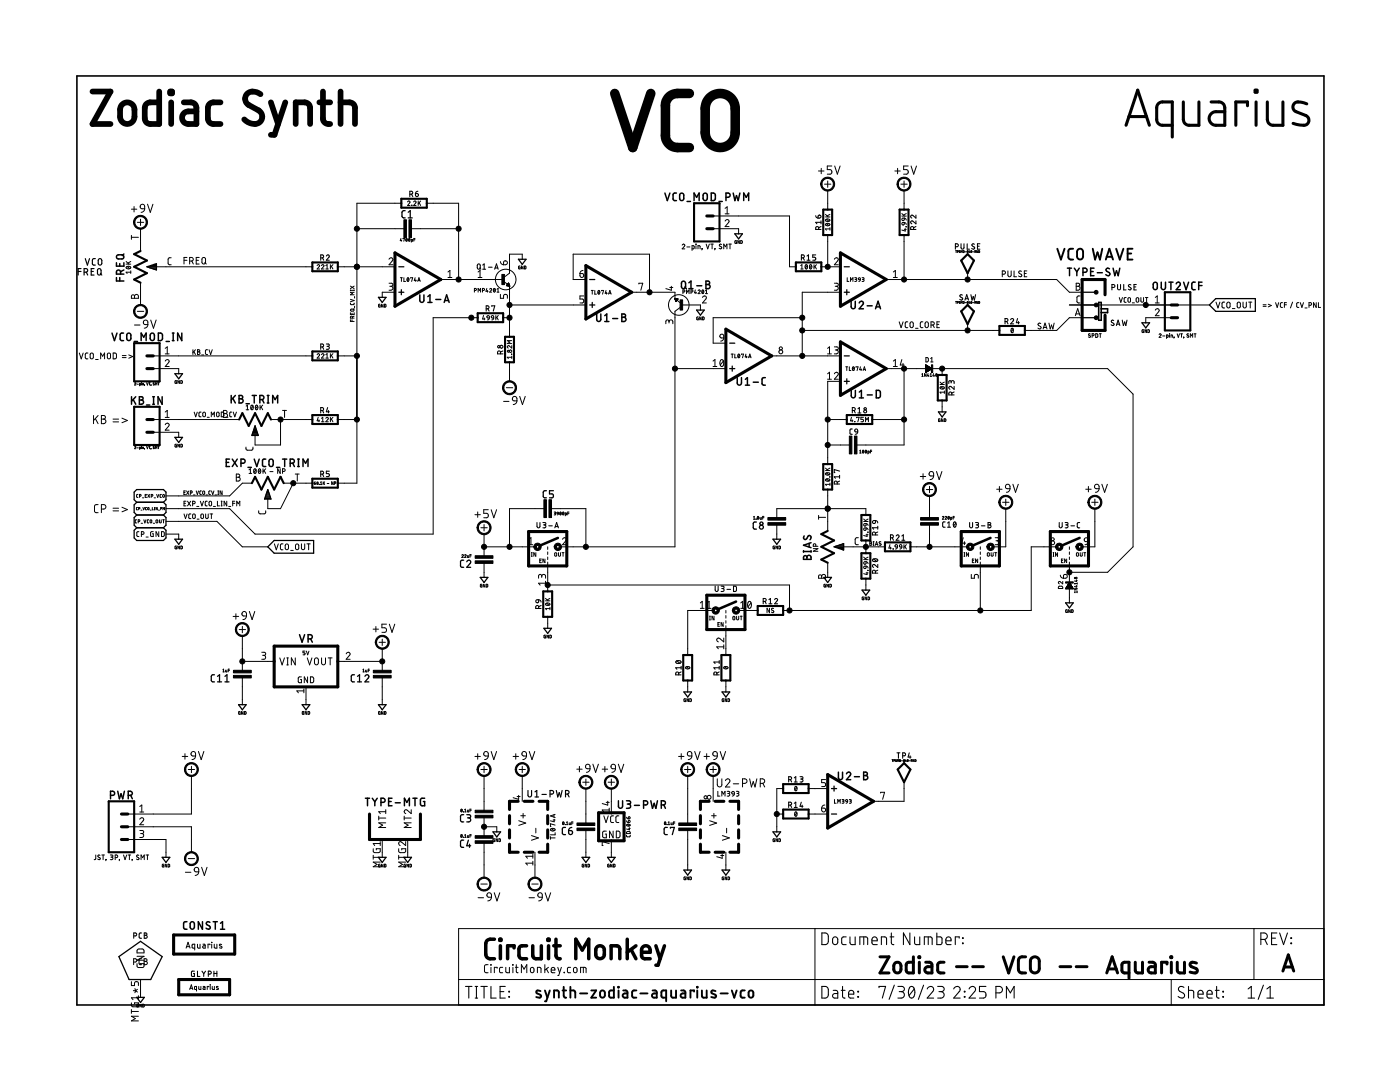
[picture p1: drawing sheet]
<svg xmlns="http://www.w3.org/2000/svg" width="279mm" height="216mm" viewBox="0 0 279 216" stroke-linecap="round" stroke-linejoin="round" font-family="sans-serif">
<g fill="none" stroke="#000" stroke-width=".23">
<path d="M15.6 54.2h.6M16.2 53.6h-.6v1.3M16.8 54.3h.3a.36 .36 0 0 0 .4-.3 .36 .36 0 0 0-.4-.4h-.3v1.3M17 51.6l.4 1.3 .5-1.3M17.2 54.3l.3 .6M18.2 54.2h.4M18.8 53.6h-.6v1.3h.6M19 51.6h-.4l-.2 .3 .1 .8 .5 .2M19.6 53.7l.2-.1 .3 .1 .1 .8a.36 .36 0 0 1-.4 .4 .36 .36 0 0 1-.3-.4zM19.7 51.7l.3-.1 .2 .1 .1 .8a.36 .36 0 0 1-.3 .4 .36 .36 0 0 1-.4-.4zM20 54.6l.3 .3M105.4 157.7v1a.36 .36 0 0 0 .3 .3 .36 .36 0 0 0 .4-.3v-1"/>
<path d="M106.8 158l.3-.3v1.3M106.8 159h.7M108.2 158.5h.8M109.8 158.5h.3a.36 .36 0 0 0 .4-.4 .36 .36 0 0 0-.4-.4h-.3v1.3M111 157.7l.3 1.3 .3-.8 .3 .8 .3-1.3M112.9 158.5h.3a.36 .36 0 0 0 .4-.4 .36 .36 0 0 0-.4-.4h-.3v1.3M113.3 158.5l.3 .5"/>
</g>
<g fill="none" stroke="#000" stroke-width=".38">
<path d="M211 49.6l.7 2.2 .7-2.2M214.2 49.6l-.7 .1-.3 .4 .1 1.5 .4 .2h.5M215.1 49.8l.4-.2 .5 .2a1.96 1.96 0 0 1 .1 1.6 .6 .6 0 0 1-.7 .4 .6 .6 0 0 1-.5-.6v-1zM218.1 49.6l.4 2.2 .5-1.4 .5 1.4 .5-2.2M220.7 51.8l.7-2.2 .7 2.2M220.9 51.2h1M222.8 49.6l.7 2.2 .7-2.2M225 50.6h.8M226 49.6h-1v2.2h1M107.9 197.8l-.7-.1-.2 .3 .9 .6v.3a.75 .75 0 0 1-.9 0M108.8 197.6l.4 1.5M109.7 197.6l-.7 2.2h-.2"/>
<path d="M110.6 199.1v-1.5l.7 .1 .2 .2v1.2M112.3 197.6h.7M112.5 196.9v1.8l.1 .3 .4 .1M113.8 197.6l.9 .1 .1 1.4M113.8 196.9v2.2M115.8 198.2h1.4M118 197.6h1l-1 1.5h1M119.9 197.8l.4-.2a.81 .81 0 0 1 0 1.5l-.3-.1-.2-.2zM122.5 196.9v2.2h-.7l-.2-.2v-1l.2-.2 .7-.1M123.4 196.9l.1 .1zM123.4 197.6v1.5M124.4 197.6l.6 .1 .2 .2v1.2h-.5a.42 .42 0 0 1-.4-.5 .42 .42 0 0 1 .4-.4h.5"/>
<path d="M127 197.6l-.6 .1-.2 .3 .1 1 .7 .1M127.8 198.2h1.4M130.2 197.6l.7 .1 .1 .2 .1 1.2h-.6a.42 .42 0 0 1-.4-.5 .42 .42 0 0 1 .4-.4h.6M132.9 199.1h-.7l-.2-.2v-.9l.2-.3 .7-.1v2.2M133.9 197.6v1.1l.1 .3 .3 .1h.6v-1.5M135.9 197.6l.6 .1 .3 .2v1.2h-.6a.42 .42 0 0 1-.4-.5 .42 .42 0 0 1 .4-.4h.6M138.5 197.9v-.3h-.7v1.5M139.1 196.9l.1 .1zM139.1 197.6v1.5M140.1 197.6v1.3l.3 .2h.6v-1.5M142.8 197.8l-.7-.1-.2 .3 1 .6v.3a.75 .75 0 0 1-1 0M143.8 198.2h1.4"/>
<path d="M146 197.6l.5 1.5 .5-1.5M148.6 197.6l-.6 .1-.2 .3v.9l.2 .2h.6M149.5 197.8l.5-.2a.83 .83 0 0 1 0 1.5l-.4-.1-.2-.2z"/>
</g>
<path d="M122.7 18.6l3.6 10.8 3.6-10.8M137.6 18.6h-2.4a2.36 2.36 0 0 0-2.4 2.4v6a2.4 2.4 0 0 0 2.4 2.4h2.4M141.6 19.5a3 3 0 0 1 3.3-.6 3 3 0 0 1 1.8 2.7v4.8a3 3 0 0 1-3 3 3 3 0 0 1-3-3l.1-5.2a2.89 2.89 0 0 1 .8-1.7z" fill="none" stroke="#000" stroke-width="1.9"/>
<g fill="none" stroke="#000" stroke-width=".21">
<path d="M81.8 38.8l.5-.1v-.4l-.5-.1v1M82.1 38.8l.3 .4M82.9 38.6h.4a.3 .3 0 0 1 .2 .4 .3 .3 0 0 1-.3 .2 .3 .3 0 0 1-.3-.3zM83.4 38.2l-.3 .1-.2 .3M64 51.5l.5-.2v-.3l-.5-.1v1M64.4 51.5l.2 .4M65.1 51.1a.29 .29 0 0 1 .4-.2 .29 .29 0 0 1 .1 .4l-.5 .6h.6M95.4 52.7h.2l.2 .1v.8l-.2 .1h-.2l-.2-.3zM95.7 53.5l.3 .2M96.3 52.9l.3-.2v1M96.3 53.7h.6M97.5 53.3h.7"/>
<path d="M98.7 53.7l.4-1 .3 1M98.8 53.5h.5M159.9 51.5l.6-.2v-.3l-.6-.1v1M160.3 51.5l.2 .4M161.1 51.9h.5M161.1 51.1l.3-.2v1M162.8 50.9h-.6v.4l.5 .1 .1 .2-.1 .3h-.5M162.8 43l.1 .4 .4 .1M163.3 43a.3 .3 0 0 1 .5 .1 .3 .3 0 0 1-.2 .4h-.3zM163.4 45.8l-.1-.5h-.4l-.1 .5h1.1M163.9 45.2l-.5 .2M163.9 44.4h-1.1l.2 .3"/>
<path d="M163.9 44.1v.6M182.3 45.8l-.1-.5h-.4l-.1 .5h1.1M182.8 44.1v.6l-.6-.5a.29 .29 0 0 0-.5 .1 .29 .29 0 0 0 .3 .4M182.8 42.9v.6l-.6-.5a.29 .29 0 0 0-.5 .1 .29 .29 0 0 0 .3 .4M182.8 45.2l-.5 .2M190.7 49.2l.5-.1v-.3l-.5-.2v1.1M191.8 48.6v.8l.2 .3 .4-.1v-1M192.1 58.9l-.3-.1-.2 .2 .5 .5v.3l-.2 .1-.4-.2M192.6 59.9l.3-1.1 .4 1.1M192.7 59.6h.5M193 48.6v1.1h.5M193.8 58.8l.2 1.1 .2-.7 .3 .7 .2-1.1"/>
<path d="M194.5 48.7l-.3-.1-.2 .3 .4 .4a.28 .28 0 0 1-.1 .4 .28 .28 0 0 1-.4-.1M195.1 49.1h.3M195.6 48.6h-.5v1.1h.5M221.9 57.4l.5-.1v-.4l-.5-.1v1M223 56.8l.1 .9 .2 .1 .3-.1v-.9M224.3 56.8v1h.4M225.7 56.9l-.3-.1-.2 .2 .4 .4a.28 .28 0 0 1 0 .4 .28 .28 0 0 1-.4-.1M226.3 57.3h.4M226.8 56.8h-.5v1h.5M64 69.2l.5-.1v-.4l-.5-.1v1.1M64.4 69.2l.2 .5M65.1 68.6l.6 .1-.1 .4h-.3"/>
<path d="M65.4 69.1l.3 .1v.3l-.1 .2h-.5M97 61.6l.5-.1 .1-.2-.1-.3h-.5v1.1M97.4 61.6l.2 .5M98.1 61.1v-.1h.6l-.3 1.1M99.9 70.6l-.1-.5h-.4l-.1 .5h1.1M100.4 70l-.5 .3M189.8 76.2l.3-.3 .2 .1 .1 .5M189.8 76.4v-.3l-.3-.1-.1 .5M189.9 78.8l-.1-.5h-.3l-.1 .5h1M190.4 77.1v.6l-.6-.5a.29 .29 0 0 0-.4 .1 .29 .29 0 0 0 .2 .4M190.4 78.2l-.5 .2M200.6 64.2l.5-.2v-.3l-.5-.1v1"/>
<path d="M200.9 64.2l.3 .4M201.7 63.8a.29 .29 0 0 1 .4-.2 .29 .29 0 0 1 .1 .4l-.5 .6h.6M203.1 63.6l-.3 .8h.6M203.3 64.2v.4M222.3 64l-.3-.1-.2 .2 .5 .5v.2l-.2 .2-.4-.2M222.8 65l.3-1.1 .4 1.1M222.9 64.7h.5M224 63.9l.2 1.1 .3-.8 .2 .8 .2-1.1M64 81.9l.5-.1v-.4l-.5-.1v1.1M64 94.6l.5-.1v-.4l-.5-.1v1.1M64.4 81.9l.2 .5M64.4 94.6l.2 .5"/>
<path d="M65.4 81.3l-.3 .9h.6M65.6 81.9v.5M65.7 94h-.6v.5h.5l.1 .2-.1 .4h-.5M167.1 96.6l-.1-.5h-.4l-.1 .5h1.1M167.6 94l-1.1-.3v.6h.1M167.6 96l-.5 .2M167.6 95.1h-1.1l.2 .3M167.6 94.8v.6M170.1 81.9l.5-.1v-.4l-.5-.1v1.1M170.1 85.6h-.4l-.1 .2 .1 .8 .4 .1M170.5 81.9l.2 .5M170.7 85.7h.4l.1 .5-.6-.1z"/>
<path d="M171.2 86.2l-.2 .3-.3 .2M171.2 81.6l.3-.3v1.1M171.2 82.4h.6M107 119.8l.5-.1v.3a.3 .3 0 0 1-.4 .2 .3 .3 0 0 1-.1-.4zM107.2 104.3v.7l.2 .3 .3-.1 .1-.9M107.5 119.7l.3 .1 .2 .3M108.4 104.3l.5 .1v.2l-.4 .1M108.6 104.7l.3 .1v.3l-.1 .2h-.4M109.5 104.9h.7M110.7 105.3l.4-1 .3 1M110.8 105.1h.6M142.7 117v.7l.3 .3 .3-.1v-.9"/>
<path d="M143.9 117l.6 .1-.1 .3h-.4M144.2 117.4l.3 .3-.1 .2-.5 .1M145.1 117.6h.7M146.4 117h.4l.2 .1v.6l-.2 .3h-.4zM153.5 119.7l.3-.3v1.1M154.6 119.7a.28 .28 0 0 1 .4-.3 .28 .28 0 0 1 .1 .5l-.5 .6h.6M174.2 104l.5-.1v.3a.3 .3 0 0 1-.4 .2 .3 .3 0 0 1-.1-.4zM174.2 111.6a.59 .59 0 0 1 1 .3 .59 .59 0 0 1-.6 .2 .59 .59 0 0 1-.5-.4zM174.3 111.5l.6 .5M174.7 106.7l-.1-.5h-.4l-.1 .5h1.1M174.7 103.9l.3 .1 .2 .4M174.7 114.4l-.1-.6h-.4l-.1 .6h1.1"/>
<path d="M175.2 112.6v.6l-.6-.5a.29 .29 0 0 0-.5 .1 .29 .29 0 0 0 .2 .4M175.2 105.3h-1.1l.2 .3M175.2 106.2l-.5 .2M175.2 105v.6M175.2 113.8l-.5 .2M177.7 107.3l.5-.1v-.4l-.5-.1v1.1M178.1 107.3l.2 .5M178.8 107a.3 .3 0 0 1 .5-.3 .3 .3 0 0 1 0 .5l-.5 .6h.6M180 107.8h.6M180 107l.3-.3v1.1M188.6 104.1l-.3 .1-.2 .2 .1 .7 .4 .1M189.1 105.2h.6"/>
<path d="M189.1 104.4l.3-.3v1.1M190.4 104.2a.52 .52 0 0 1 .4 .5 .52 .52 0 0 1-.4 .5l-.2-.5zM190.8 104.4l-.5 .6M193.5 104.3v.7l.2 .3 .4-.1v-.9M194.7 104.3l.6 .1-.1 .3h-.4M195 104.7l.2 .1 .1 .3-.2 .2h-.4M195.9 104.9h.7M197.2 104.3l.5 .1v.2l-.2 .1 .3 .3-.2 .3h-.4zM197.2 104.7h.3M211.4 104.3v.9l.2 .1 .3-.1 .1-.9M212.6 104.3l.5 .1-.1 .3h-.3M212.9 104.7l.2 .1v.3l-.1 .2h-.4"/>
<path d="M213.7 104.9h.7M215.5 104.3h-.4l-.1 .2v.7l.5 .1M107.5 121.4l-.1-.5-.3-.1-.1 .2-.1 .4h1.1M108 120.8l-.5 .3M134.9 131.9a.59 .59 0 0 1 1 .3 .59 .59 0 0 1-.6 .2 .59 .59 0 0 1-.4-.4zM135.1 131.9l.6 .4M135.4 134.7l-.1-.6h-.3l-.1 .6h1M135.9 134.1l-.5 .2M135.9 133.2h-1l.2 .3M135.9 132.9v.6M143.1 134.7l-.1-.6h-.4l-.1 .6h1M143.5 133.2h-1l.2 .3"/>
<path d="M143.5 134.1l-.4 .2M143.5 131.8v.6M143.5 132.9v.6M143.5 132.1h-1l.2 .3M152.3 120l.5-.1v-.4l-.5-.1v1.1M152.7 120l.2 .5M153.5 120.5h.6M157.4 155.6l.5-.2v-.3l-.5-.1v1M157.8 155.6l.2 .4M158.5 155.2l.3-.2v1M158.5 156h.6M159.7 155l.5 .1-.1 .3h-.3"/>
<path d="M160 155.4l.3 .3-.1 .2-.5 .1M179 150.2h.6M179.3 150.2v1.1M180.1 150.8l.6-.1v-.4l-.6-.1v1.1M181.5 150.2l-.3 .9h.6M181.6 150.8v.5M157.4 160.7l.5-.2v-.3l-.5-.1v1M157.8 160.7l.2 .4M158.5 160.3l.3-.2v1M158.5 161.1h.6M159.9 160.1l-.2 .8h.6M160.1 160.7v.4"/>
<path d="M26.7 186.8l.5-.2v-.3l-.5-.1v1M28.3 186.2h-.4l-.1 .2v.7l.5 .1M28.8 186.2l.5 .1v.2l-.2 .1 .3 .3-.2 .3h-.4zM28.8 186.6h.3M38.8 193.8l-.6 .1 .1 .9h.5v-.6h-.2M39.4 193.8v1h.5M40.3 193.8l.4 .5M40.7 194.3v.5M41 193.8l-.3 .5M41.6 194.4l.5-.1v-.4l-.5-.1v1M42.7 194.2h.6M42.7 193.8v1"/>
<path d="M43.3 193.8v1M92.9 196.8h1.3M93.6 196.8v2.4M94.8 196.8h.5M94.8 199.2h.5M95.1 196.8v2.4M96 196.8h1.3M96.6 196.8v2.4M98 196.8v2.4h1M99.8 197.9h.8M100.8 196.8h-1v2.4h1M101.6 198.8l.1 .2z"/>
<path d="M101.6 197.8l.1 .1zM164 196.8h.9l.4 .5v1.2l-.1 .4-.3 .2-.9 .1zM164 186.2h.9l.4 .4v1.3l-.1 .3-.3 .3h-.9zM166.3 197.6h.6l.3 .4v1.2h-.6a.46 .46 0 0 1-.4-.5 .46 .46 0 0 1 .4-.5h.6M166.3 187.1l.5-.2a.92 .92 0 0 1 .1 1.5l-.3 .1-.4-.3zM167.9 197.6h.8M168.1 196.8l.1 2.1 .5 .3M168.9 186.9l-.7 .1-.2 .3 .1 1.1 .8 .1M169.4 198.4h1a.54 .54 0 0 0-.4-.8 .54 .54 0 0 0-.6 .5l.1 1 .9 .1M169.6 186.9v1.2l.2 .3 .2 .1h.7v-1.6M171.2 197.8l.1 .1zM171.2 198.8l.1 .2z"/>
<path d="M171.6 188.5v-1.6l1.4 .1 .2 .3v1.2M172.4 186.9v1.6M174 187.7h1.1a.56 .56 0 0 0-.4-.7 .56 .56 0 0 0-.7 .5l.1 .9 1 .1M175.4 197.1v-.3h1.3l-.6 2.4M175.9 188.5v-1.6l.9 .1 .1 1.5M177.6 186.9h.8M177.9 186.2v2.1l.5 .2M178.5 196.6l-1.1 2.8M179.2 196.8h.8a.52 .52 0 0 1 .5 .5 .52 .52 0 0 1-.5 .6h-.5M179.9 197.9a.65 .65 0 0 1 .6 .6 .65 .65 0 0 1-.6 .7h-.7M181.5 197a.55 .55 0 0 1 .7-.1 .55 .55 0 0 1 .3 .5 1.32 1.32 0 0 1-.6 1.8 1.44 1.44 0 0 1-.4-2.2zM181.6 186.2v2.3l-1.3-2.3v2.3"/>
<path d="M182.5 197.3l-1.1 1.3M182.5 186.9v1.4l.4 .2h.7v-1.6M184.3 196.6l-1 2.8M184.5 188.5v-1.6l1.4 .1 .1 1.5M185 197.3a.64 .64 0 0 1 1-.5 .64 .64 0 0 1 .1 1.1l-1.1 1.3h1.3M185.3 186.9v1.6M187 186.2v2.3h.8l.2-.2v-1.1l-.2-.2-.8-.1M187.1 196.8h.8a.52 .52 0 0 1 .5 .5 .52 .52 0 0 1-.5 .6h-.5M187.8 197.9a.65 .65 0 0 1 .6 .6 .65 .65 0 0 1-.6 .7h-.7M188.8 187.7h1a.55 .55 0 0 0-.3-.7 .55 .55 0 0 0-.7 .5l.1 .9 .9 .1M190.3 197.3a.64 .64 0 0 1 .9-.5 .64 .64 0 0 1 .2 1.1l-1.1 1.3h1.3M191.4 187.2v-.3h-.8v1.6"/>
<path d="M192.1 188.2l.1 .1zM192.1 187.1l.1 .2zM192.4 198.8l.2 .2zM192.4 197.8l.2 .1zM193.4 197.3a.64 .64 0 0 1 .9-.4 .64 .64 0 0 1 .2 1l-1.1 1.3h1.3M196.8 196.8h-1.3v1.1h.8a.66 .66 0 0 1 .5 .6 .66 .66 0 0 1-.5 .7h-.8M198.8 198.1h.6a.65 .65 0 0 0 .7-.6 .65 .65 0 0 0-.7-.7h-.6v2.4M200.9 199.2v-2.4l.7 1.3 .8-1.3v2.4M236.3 197a.58 .58 0 0 0-.9-.1 .58 .58 0 0 0 0 .9l.8 .4a.54 .54 0 0 1 .1 .7 .54 .54 0 0 1-.7 .2l-.5-.3M237.2 197.6l.9 .1 .1 1.5M237.2 196.8v2.4M239.1 198.4h1a.54 .54 0 0 0-.4-.8 .54 .54 0 0 0-.6 .5l.1 1 .9 .1"/>
<path d="M240.9 198.4h1a.54 .54 0 0 0-.4-.8 .54 .54 0 0 0-.6 .5l.1 1 .9 .1M242.5 197.6h.8M242.8 196.8v2.1l.5 .3M244.1 198.8l.1 .2zM244.1 197.8l.1 .1zM249.1 199.2h1.3M249.1 197.3l.6-.5v2.4M251.6 187.5h.7a.65 .65 0 0 0 .6-.7 .65 .65 0 0 0-.6-.6h-.7v2.3M252.1 196.6l-1 2.8M252.4 187.5l.5 1M252.8 199.2h1.3M252.8 197.3l.7-.5v2.4"/>
<path d="M253.8 187.2h.8M254.8 186.2h-1v2.3h1M255.4 186.2l.8 2.3 .7-2.3M257.6 187.1l.2 .2zM257.6 188.2l.2 .1z"/>
<circle cx="99.5" cy="69.2" r=".24"/>
<circle cx="100.1" cy="69.2" r=".3"/>
<circle cx="172.7" cy="82.1" r=".3"/>
<circle cx="172.7" cy="81.6" r=".24"/>
</g>
<g fill="none" stroke="#000" stroke-width=".2">
<path d="M163.3 34.1h1.1M163.9 33.6v1.1M164.5 36.7h1.3M165.2 36.1v1.3M165.2 38v3.8M166 33.1h-.9v.7h.6a.46 .46 0 0 1 .3 .5 .46 .46 0 0 1-.3 .5h-.6M166.6 33.1l.5 1.7 .6-1.7M178.6 34.1h1.1M179.1 33.6v1.1M179.8 36.7h1.3M180.4 36.1v1.3M180.4 38v3.8"/>
<path d="M181.3 33.1h-1v.7h.6a.46 .46 0 0 1 .4 .5 .46 .46 0 0 1-.4 .5h-.6M181.8 33.1l.6 1.7 .5-1.7M25.2 52.7h.9M25.2 52.2l.5 .5M25.2 53.3a.49 .49 0 0 1 .5-.2 .49 .49 0 0 1 .4 .4 .5 .5 0 0 1-.6 .2 .5 .5 0 0 1-.3-.4zM25.4 53.2l.5 .4M26.1 54.3h-.9l.2 .3M26.1 54v.6M26.1 52.2l-.6 .3M26.2 41.7h1.1M26.2 47v.8M26.2 47.3h1.4"/>
<path d="M26.4 58.9h.3l.1 .2a.39 .39 0 0 1 .4-.4 .39 .39 0 0 1 .4 .4v.4h-1.4zM26.8 41.2v1.1M26.8 59.1v.4M27.4 44.4h1.3M28 43.7v1.3M28 45.6v4.5M28 56.4v4.5M28.1 40.9l.3-.2 .3 .2 .2 .8-.8-.1-.1-.4zM28.9 41.7l-.2 .4-.5 .3M29.4 40.7l.6 1.7 .5-1.7M31.2 53.2h31.1M34.2 51.4l-.5 .1-.2 .2 .1 .9 .1 .2h.5"/>
<path d="M36.7 51.9h.6M37.3 51.4h-.6v1.3M37.8 52.1h.4a.36 .36 0 0 0 .4-.4 .36 .36 0 0 0-.4-.3h-.4v1.3M38.3 52.1l.3 .6M39.2 51.9h.4M39.8 51.4h-.6v1.3h.6M40.4 51.5l.4-.1 .2 .2v.7a.36 .36 0 0 1-.3 .4 .36 .36 0 0 1-.4-.4zM40.9 52.4l.3 .3M63.3 53a.24 .24 0 0 1 .3-.2 .24 .24 0 0 1 .1 .4l-.4 .5h.5M64.2 53a.24 .24 0 0 1 .3-.2 .24 .24 0 0 1 .1 .4l-.4 .5h.5M65 53.7h.5M65 53l.3-.2v.9"/>
<path d="M65.9 52.8v.9M66.1 53.1l.3 .6M66.4 52.8l-.5 .5M67.4 53.2h11.4M69.9 57.9h.8M69.9 57.8v.2M69.9 59.7l.8 .3-.8 .2M69.9 57.1l.8 .5M70.7 57.8v.2M70.7 58.3h-.8l.4 .3-.4 .2h.8M70.7 57.1l-.8 .5M70.8 59.2v.3"/>
<path d="M71.2 45.6h9.7M77.6 56.5h.6l.2 .2-.2 .4h-.4M77.6 51.7a.38 .38 0 0 1 .6-.2 .38 .38 0 0 1 .1 .5l-.7 .8h.8M78 57.1a.39 .39 0 0 1 .4 .4 .39 .39 0 0 1-.4 .4h-.4M78.8 58.3h-2.5v1M79.9 55.4h.4M80 47.6l-.1 .4h.3M80.1 40.6h-8.9v55.8h-3.8M80.1 47.9v.2M80.1 55.4v.8M80.4 47.6h.3l-.1 .5M80.6 55.4v.8h.3"/>
<path d="M81.1 47.6a.23 .23 0 0 1 .2 .3 .23 .23 0 0 1-.3 .2zM81.3 47.7l-.3 .3M81.3 55.4a.36 .36 0 0 1 .3 .4 .36 .36 0 0 1-.3 .3l-.1-.3zM81.3 40.3a.24 .24 0 0 1 .4-.2 .24 .24 0 0 1 0 .4l-.4 .5h.5M81.6 55.6l-.3 .4M81.6 47.6a.23 .23 0 0 1 .2 .3 .23 .23 0 0 1-.2 .2zM81.8 47.7l-.2 .3M81.9 45.6h9.6M82 55.5l.4-.1-.3 .8M82.1 48.1h.2v-.3h-.2v.5M82.2 41h.1M82.5 40.3a.24 .24 0 0 1 .4-.2 .24 .24 0 0 1 .1 .4l-.5 .5h.5"/>
<path d="M82.6 47.8h.2M82.8 47.6h-.2v.5M82.8 55.4l-.1 .6h.4M83 55.8v.4M83.4 56.2l.2-.8 .3 .8M83.4 56h.4M83.5 40.1v.9M83.7 40.4l.2 .6M83.9 40.1l-.4 .5M85.2 40.6h6.3v15.2M88 55.8h12.2M89.4 54.3l.4-.3v1.4"/>
<path d="M89.4 55.4h.8M94.7 58l.3-.1 .1-.1-.1-.2h-.3v.7M95.4 58.3v-.7l.3 .4 .2-.4v.7M95.4 55.4h.8M95.4 54.3l.4-.3v1.4M96.3 58l.3-.1 .1-.1-.1-.2h-.3v.7M97.2 57.6l-.2 .5h.4M97.3 58v.3M97.7 57.7l.2-.1h.2l-.4 .7h.4M98.6 57.6a.34 .34 0 0 1 .3 .3 .34 .34 0 0 1-.3 .4l-.2-.4zM98.8 57.7l-.3 .4M99.2 58.3h.4"/>
<path d="M99.2 57.7l.2-.1v.7M99.9 58.7v.8h.6v-.4a.39 .39 0 0 1 .4-.4 .39 .39 0 0 1 .4 .4v.4M99.9 52.2l.1 .4 .5 .2M100.6 52.1a.4 .4 0 0 1 .6 .2 .4 .4 0 0 1-.3 .5h-.4zM100.6 56.2l1.1 .8M101.1 57l.6 .1M101.1 57h.6M101.1 56.9h.6M101.2 56.9h.5M101.2 57h.5M101.2 56.8h.4M101.3 56.7h.3"/>
<path d="M101.4 56.6h.2M101.4 56.6h.1M101.4 56.5h.1M101.5 57.1h.2M101.5 56.5h.1M101.5 56.5l-.4 .5M101.5 56.5l.2 .6M101.7 57v10.2M101.7 57.1h.1M103.8 53.1l-.3 .1v.4l.3 .1-.1-.4M104.2 51.7v-1h-2.5v3.8l-1 .8M104.4 53.1v.6l-.3-.6v.6"/>
<path d="M104.7 53.1l.2 .1v.4l-.2 .1zM115.7 54.6h.5a.39 .39 0 0 1 .3 .4 .39 .39 0 0 1-.4 .4 .39 .39 0 0 1-.4-.4zM116.4 54l-.4 .1-.3 .5M116.5 59.1h-.8v.6h.5a.4 .4 0 0 1 .3 .4 .4 .4 0 0 1-.3 .4h-.5M116.9 55.8h-2.5v-5.1h15.2v7.6M118 58h.4M118.2 58v.7M118.7 58v.7h.3M119.4 58a.35 .35 0 0 1 .3 .3 .35 .35 0 0 1-.3 .4l-.1-.2zM119.7 58.1l-.3 .4M120 58h.5l-.3 .7M120.9 58l-.1 .5h.4"/>
<path d="M121.1 58.4v.3M121.5 58.7l.2-.7 .3 .7M121.5 58.5h.4M126.1 58.3h8.6v1.3l1 .8M127.5 56.7v-.2h.8l-.4 1.4M133.7 57.4h.6M134 57.1v.8l-1.1-.3M134.7 59.6h.2M134.7 59.6h.6M134.7 59.6h.5M134.7 59.8h.5M134.8 59.9h.3"/>
<path d="M134.8 60h.3M135.2 59.8h-.4M135.3 59.7h-.6M135.3 59.6l-.6-.1 .2 .7M135.3 59.6l-.4 .6M136.1 48.9a.26 .26 0 0 1 .4-.2 .26 .26 0 0 1 .1 .4l-.5 .6h.6M136.3 58.3l.4-.1v-.2l-.4-.2v.8M137 58.6v-.8l.3 .5 .2-.5v.8M137.1 49.3h.6M137.9 58.3l.4-.1v-.2l-.4-.2v.8M138.1 49.7l.4-.1v-.6h-.4v1M138.8 57.8l-.2 .6h.4"/>
<path d="M138.9 48.7h.1M138.9 58.3v.3M138.9 49v.7M139.3 49.7v-.7l.4 .1v.6M139.3 58a.21 .21 0 0 1 .3-.1 .21 .21 0 0 1 .1 .3l-.4 .4h.4M140.1 49.7h.1M140.1 49.7v.2M140.2 57.9a.34 .34 0 0 1 .3 .3 .34 .34 0 0 1-.3 .4l-.1-.4zM140.2 59.4a.38 .38 0 0 1 .5-.3 .38 .38 0 0 1 .2 .6l-.7 .8h.8M140.4 58l-.3 .4M140.8 58.6h.4M140.8 58l.2-.2v.8"/>
<path d="M140.9 48.7l.3 1 .4-1M141.8 48.7h.6M142.1 48.7v1M142.3 43.1h15.3v10.1h1.2M142.3 45.6h5.1v1.1M142.7 49.7h.1M142.7 49.7l-.1 .2M144 48.8l-.2-.1-.2 .2 .4 .4v.3l-.2 .1-.3-.2M144.4 49.7v-1l.4 .5 .3-.5v1M144.7 44.1a.38 .38 0 0 1 .6-.3 .38 .38 0 0 1 .1 .6l-.7 .8h.8M144.7 41.6l.4-.3v1.4M144.7 42.7h.8"/>
<path d="M145.4 48.7h.6M145.7 48.7v1M147 48l-.3 .1v.4l.3 .1v-.3h-.1M147.6 48v.6l-.3-.6v.6M147.8 48l.3 .1v.5h-.3zM159.8 53.7h.5M159.8 53l.2-.2v.9M160.8 52.8a.42 .42 0 0 1 .4 .4 .42 .42 0 0 1-.4 .5l-.1-.3zM161.1 53l-.4 .5M161.7 52.8a.42 .42 0 0 1 .3 .4 .42 .42 0 0 1-.3 .5l-.2-.3zM162 53l-.4 .5M162.5 52.8v.9"/>
<path d="M162.6 53.1l.3 .6M162.9 52.8l-.4 .5M163.9 53.2h3.8M164.7 43.3h.9M164.7 42.8l.6 .5M164.8 44.7a.47 .47 0 0 1 .4-.2 .47 .47 0 0 1 .4 .4 .47 .47 0 0 1-.5 .2 .47 .47 0 0 1-.3-.4zM164.8 43.8a.47 .47 0 0 1 .4-.1 .47 .47 0 0 1 .4 .3 .47 .47 0 0 1-.5 .2 .47 .47 0 0 1-.3-.4zM164.9 44.6l.5 .4M164.9 43.8l.5 .3M165.2 46.9v6.3M165.6 45.4v.5M165.6 45.7h-.9l.2 .2"/>
<path d="M165.6 42.8l-.5 .3M166.5 56.5h.6l.2 .2-.2 .4h-.4M166.5 51.7a.38 .38 0 0 1 .6-.3 .38 .38 0 0 1 .1 .6l-.7 .8h.8M166.9 57.1a.39 .39 0 0 1 .4 .4 .39 .39 0 0 1-.4 .4h-.4M167.7 58.3h-7.6v12.7M169.1 55.4v.8h.3M169.7 56.2v-.8l.3 .4 .2-.4v.8M170.6 55.4h.3l.1 .2-.4 .2M170.8 55.8h.2v.2l-.4 .2M171.4 55.4h.2l.1 .4h-.4zM171.7 55.8l-.3 .4M172 55.4h.4v.2l-.3 .2"/>
<path d="M172.2 55.8h.2v.2l-.4 .2M176.9 55.8h34l2.5 2.5h2.6M178.3 55.4h.8M178.3 54.3l.4-.3v1.4M180 43.1h.9M180 42.6l.5 .5M180 44.5l.5-.1v.3a.25 .25 0 0 1-.4 .2 .25 .25 0 0 1-.1-.4zM180.1 43.5h.4v.3a.25 .25 0 0 1-.4 .2 .25 .25 0 0 1 0-.5zM180.4 46.9v8.9M180.5 44.4l.2 .1 .2 .3M180.5 43.5l.2 .1 .2 .3M180.5 45.8h.4"/>
<path d="M180.7 45.6v.5l-.7-.2M180.8 45.3h.1M180.9 42.6l-.6 .3M190.7 50h.2M190.8 50v.4M191.1 50.2h.1v-.2h-.1v.4M191.6 50l-.2 .1 .2 .3-.2-.1M191.8 50.4v-.4l.1 .2 .1-.2v.4M192.2 50l.2 .1v.3h-.2zM192.6 50.2h.2M193.1 50l.1 .2-.1 .2zM193.1 54.5v1.3"/>
<path d="M193.2 50.1l-.2 .2M193.5 50l-.1 .3h.2M193.5 50.2v.2M193.8 50l.2 .2-.2 .2zM193.9 50.1l-.1 .2M194.1 50.2h.3M194.5 50.2h.2v-.2h-.2v.4M194.7 50.2l.1 .2M195.1 50v.4l-.2-.4v.4M195.3 50l.2 .1-.1 .3h-.1zM200 54.7l.6-.1 .1-.3-.2-.2h-.5v1.1M201.1 54.1v.8l.3 .3 .4-.2v-.9"/>
<path d="M202.4 54.1v1.1h.5M203.9 54.1a.3 .3 0 0 0-.5 0 .3 .3 0 0 0 0 .4l.4 .2a.29 .29 0 0 1 0 .5 .29 .29 0 0 1-.4 0l-.1-.1M204.4 54.6h.4M204.9 54.1h-.5v1.1h.5M214.8 56.5l.6 .1v.4l-.2 .1a.39 .39 0 0 1 .3 .4 .39 .39 0 0 1-.3 .4h-.4zM214.8 57.1h.4M215.5 59.1h-.4l-.2 .3v.9l.2 .1 .4 .1M223.4 59.4l.3 .9 .3-.9M224.7 59.4h-.3l-.1 .2 .1 .6 .3 .1M225.2 59.4l.4 .1v.7l-.2 .1-.3-.1zM226.8 59.4l.4 .1v.7l-.1 .1-.4-.3zM227.7 59.4v.8l.2 .1 .3-.1v-.8"/>
<path d="M228.6 59.4h.5M228.8 59.4v.9M230.6 59.4l.3-.3v1.4M15.8 70.4l.4 1.2 .4-1.2M17.5 70.4l-.3 .1-.2 .2v.7l.5 .2M18.1 70.5l.3-.1 .2 .2v.8l-.2 .2-.4-.2zM19.1 71.7h.5M20.1 71.6v-1.2l.4 .7 .4-.7v1.2M21.5 70.5l.3-.1 .2 .2v.8l-.2 .2-.4-.2zM22.6 70.4l.5 .1 .1 .1v.7l-.1 .3h-.5zM24.4 71.4h.8M24.4 71h.8"/>
<path d="M25.7 70.8l.8 .3-.8 .4M26.8 64.9h1.1M26.9 76.5l.2-.1-.2 .4h.2M27.3 76.7h.3M27.4 62.1h1.3M27.9 76.8h.1v-.3h-.1v.5M28.2 76.4h.1M28.2 76.5v.3M28.4 76.8v-.3l.2 .1v.2M28.7 64l.4-.1 .3 .1 .1 .8-.8-.1-.1-.4zM28.8 76.8h.1M28.9 76.8l-.1 .1"/>
<path d="M29.3 76.4l.1 .4 .2-.4M29.5 64.8l-.1 .4-.6 .3M29.7 76.4h.3M29.8 76.4v.4M30.1 63.9l.5 1.6 .6-1.6M30.1 76.8h.1M30.1 76.8v.1M30.6 71h31.7M30.6 73.6h5.1v1M30.8 76.4l-.2 .1 .2 .3h-.3M31 76.8v-.4l.2 .2 .1-.2v.4M31.5 76.4h.3"/>
<path d="M31.6 76.4v.4M33 72.1a.38 .38 0 0 1 .5-.3 .38 .38 0 0 1 .1 .6l-.6 .7h.8M33 70.6h.8M33 69.5l.4-.3v1.4M35.2 75.9l-.3 .2 .1 .4h.2l-.1-.3M35.8 75.9v.6l-.3-.6v.6M36.1 75.9l.3 .1-.1 .5h-.2zM38.5 69.8v.9M38.7 70.1l.3 .6M39 69.8l-.5 .6M39.4 69.8l.5 .1v.2l-.2 .1 .2 .3-.2 .2h-.3zM39.4 70.2h.3"/>
<path d="M40.2 70.8h.5M41.4 69.8h-.3l-.1 .2v.6l.4 .1M41.7 69.8l.3 .9 .4-.9M63.3 70.8l.3-.2 .2 .1v.2l-.5 .6h.5M64.2 70.8l.2-.2 .2 .1v.2l-.4 .6h.5M65 70.8l.3-.2v.9M65 71.5h.5M65.9 70.6v.9M66.1 70.9l.3 .6M66.4 70.6l-.5 .5M67.4 71h3.8M69.9 60.5l.2 .3h.5l.1-.3"/>
<path d="M69.9 63.8v.3h.8M69.9 62.4v.3h.8v-.3M70 61.8l.5-.1 .2 .2-.1 .2h-.5l-.1-.1zM70.3 62.5v.2M70.3 63.8v.3M70.3 63.3l-.1-.2h-.2l-.1 .4h.8M70.3 63.3v.2M70.7 63.1l-.4 .1M70.7 61.6l-.2 .2M70.8 61.1v.3M75.9 60.7l-.4 .1 .1 .5h.3l-.1-.3M76.5 60.7v.6l-.4-.6v.6"/>
<path d="M76.7 60.7l.3 .1v.5h-.3zM95.3 63.4h-8.9v43.2h-35.5l-5.1-5.1h-12.7M96.5 62.9l-.2 .7h.5M96.6 63.5v.3M97.2 63.1l.4-.1 .1 .5-.5-.1zM97.7 63.5l-.1 .2-.3 .1M98.1 63.1l.3-.1 .1 .5-.4-.1zM98.5 63.5l-.1 .2-.3 .1M99 62.9v.9M99.1 63.3l.3 .5M99.4 62.9l-.4 .6M100.4 63.4h1.3"/>
<path d="M101 77.4h1.3M101.7 72.3v3.8M101.7 60.9h15.2M102.1 70.7h.1M102.1 69v.4l-.5-.4a.24 .24 0 0 0-.3 .1 .24 .24 0 0 0 .2 .3M102.1 71.3h-.9l.3 .2M102.1 71.1v.4M102.1 68h-.9l.5 .3-.5 .3h.9M102.4 79.2l.3-.1 .3 .1 .2 .8-.8-.1-.1-.4zM103.2 80l-.2 .4-.6 .3M103.7 79.1l.6 1.6 .5-1.6M133.5 64.2a.38 .38 0 0 1 .4-.4 .38 .38 0 0 1 .4 .4v.4"/>
<path d="M133.5 64.5v-.5l-.4-.2-.2 .2v.6M134.7 73.6h10.2M134.8 60h.2M134.9 60h.1M134.9 60.1h.1M134.9 60.2h.1M135.7 61.4l-1 .7v47h-22.9M136.2 60.9h3.6v1M139.4 63.2l-.4 .2 .1 .4h.3v-.3h-.1M139.9 63.2v.6l-.3-.6v.6M140.2 63.2l.3 .1-.1 .5h-.2zM142.3 72.1l.4-.3v1.3"/>
<path d="M142.3 73.1h.8M143.8 66.8l.3-.1 .2 .1 .1 .6h-.6l-.1-.3zM143.8 71.8h.3a.81 .81 0 0 1 0 1.3 .85 .85 0 0 1-.3-1.3zM144.4 72.1l-.7 .7M144.4 67.4l-.2 .5-.4 .2M145.9 70.7h.4M146.1 70.7v.7M146.6 70.7v.7h.4M147.4 70.7a.34 .34 0 0 1 .3 .3 .34 .34 0 0 1-.3 .4l-.2-.4zM147.6 70.8l-.3 .4M148 70.7h.4l-.2 .7M148.9 70.7l-.2 .5h.4"/>
<path d="M149 71.1v.3M149.4 71.4l.2-.7 .3 .7M149.5 71.2h.3M154 71h13.7M160.1 63.4h-17.8v5.1h2.6M160.1 65.9h39.4M165.2 69.5l.3-.3v1.4M165.2 74.6l.3-.3v1.4M165.2 75.7h.7M165.2 70.6h.7M166.5 74.6a.38 .38 0 0 1 .6-.3 .38 .38 0 0 1 .1 .6l-.7 .8h.8M166.5 69.2h.6l.2 .2-.2 .4h-.4"/>
<path d="M166.9 69.8a.39 .39 0 0 1 .4 .4 .39 .39 0 0 1-.4 .4h-.4M167.7 76.1h-2.5v16.5M168.8 73.2h.4M169 73.2v.7M169.5 73.2v.7h.3M170.2 73.2a.34 .34 0 0 1 .3 .4 .34 .34 0 0 1-.3 .3l-.1-.3zM170.5 73.4l-.4 .4M170.8 73.3l.4-.1-.2 .7M171.7 73.2l-.1 .6h.4M171.9 73.6v.3M172.3 73.9l.2-.7 .2 .7M172.3 73.7h.4"/>
<path d="M176.9 73.6h44.1l5.1 5v30.5l-5.1 5.1h-7.6M178.3 73.1h.8M178.3 72.1l.4-.3v1.3M179.5 64.2l.3 1.2 .4-1.2M180 71.8l-.3 1h.7M180.2 72.5v.6M180.4 73.6v15.2h-9.6M181.2 64.2h-.4l-.1 .3v.8l.5 .1M181.7 64.3l.3-.1 .3 .3v.6l-.3 .3-.3-.1-.1-.2zM182.7 65.5h.5M184 74.7l.1-.2v.6M184 75.1h.3"/>
<path d="M184.2 64.2h-.4l-.1 .3v.7l.5 .2M184.7 64.3l.3-.1 .3 .3v.6l-.3 .3-.3-.1-.1-.2zM184.7 73.2h.7M184.7 73.1l.6 .1M184.7 72.8l.1 .1M184.7 72.8v1.5M184.7 72.8l1.3 .8-1.3 .7M184.7 74.3h.1M184.7 73.5h1.2M184.7 73.4h1.1M184.7 73.4h1M184.7 73.3l1 .1"/>
<path d="M184.7 73.3h.9M184.7 73.2l.8 .1M184.7 73.1h.6M184.7 73l.5 .1M184.7 73h.4M184.7 72.9l.3 .1M184.7 72.9h.2M184.8 71.4l.4 .1 .1 .5-.2 .2h-.3zM184.8 74.5v.6l-.3-.6v.6M184.8 74.3h-.1M184.9 74.2l-.2 .1M185 74.2h-.3"/>
<path d="M185.1 74.1h-.4M185.2 74.5l-.1 .5h.3M185.3 74l-.6 .1M185.3 74.9v.2M185.3 74h-.6M185.4 73.9l-.7 .1M185.5 73.9h-.8M185.6 73.8l-.9 .1M185.6 75.1h.3M185.6 74.7l.2-.2v.6M185.6 73.8h-.9M185.7 73.7l-1 .1"/>
<path d="M185.7 72.2h.5M185.7 71.5l.3-.1v.8M185.8 64.9l.6-.2v-.4l-.6-.1v1.2M185.8 73.7h-1.1M185.9 73.6l-1.2 .1M186 73.6h-1.3M186.2 64.9l.3 .5M186.3 74.5l-.1 .5h.3M186.4 74.9v.2M187 64.7h.4M187.5 64.2h-.5v1.2h.5M187.6 76.7h.9"/>
<path d="M187.6 76.2l.5 .5M187.6 77.3a.47 .47 0 0 1 .5-.2 .47 .47 0 0 1 .3 .4 .47 .47 0 0 1-.4 .2 .47 .47 0 0 1-.4-.4zM187.8 77.2l.5 .4M188 73.6v1.2M188 79.9v2.3M188.5 78.3h-.9l.2 .2M188.5 78v.5M188.5 76.2l-.6 .3M190.7 60.2h.2M190.8 60.2v.3M191.1 60.4l.2-.1-.1-.1h-.1v.3M191.6 60.2h-.2l.2 .3h-.2"/>
<path d="M191.8 60.5v-.3l.1 .2 .1-.2v.3M192.2 60.2l.2 .1v.2h-.2zM192.6 60.4h.2M193.1 64.7v1.2M193.2 60.2h-.1l-.1 .3M193.2 60.2v.3h-.2M193.2 60.2l-.2 .3M193.5 60.2l-.1 .3h.2M193.5 60.4v.1M193.9 60.2h-.1v.3M193.9 60.2v.3h-.1M193.9 60.2l-.1 .3"/>
<path d="M194.1 60.4h.3M194.5 60.4l.2-.1v-.1h-.2v.3M194.7 60.4l.1 .1M195.1 60.2v.3l-.2-.3v.3M195.3 60.2l.2 .1v.2h-.2zM201.9 65.5a.42 .42 0 0 1 .3 .4 .42 .42 0 0 1-.3 .5l-.1-.5zM202.2 65.7l-.4 .5M207.7 64.6a.3 .3 0 0 0-.4-.1 .3 .3 0 0 0 0 .5l.3 .2a.29 .29 0 0 1 .1 .4 .29 .29 0 0 1-.5 0l-.1-.1M208.2 65.6l.4-1.1 .4 1.1M208.3 65.3h.6M209.3 64.5l.3 1.1 .2-.7 .3 .7 .3-1.1M213.4 60.9h28"/>
<path d="M214.6 63l.5-1.4 .4 1.4M214.7 62.6h.7M216 63.4h-2.6l-2.5 2.5h-6.4M217.6 66.7l-.3-.1-.1 .2 .4 .3v.1h-.4M218 67h.3l.1-.2-.1-.2h-.3v.7M218.7 66.6h.3l.1 .2v.4l-.2 .1h-.2zM219.4 66.6h.4M219.6 66.6v.7M226 60.4h.4M228.2 65.8l-.3 .1v.4l.3 .1v-.4h-.1M228.8 65.8v.6l-.3-.6v.6M229.1 65.8l.3 .1-.1 .4-.2 .1z"/>
<path d="M230.6 61.9a.38 .38 0 0 1 .5-.3 .38 .38 0 0 1 .1 .6l-.6 .8h.8M230.6 60.5h.8M231.3 66.8a.19 .19 0 0 1 .3-.2 .19 .19 0 0 1 .1 .3l-.4 .4h.4M232 67h.5M232.8 67.3l.3-.1v-.3l-.3-.1v.7M233.4 66.6h.1M233.4 66.8v.5M233.7 67.3v-.5l.3 .1v.4M233.7 63.4h-5v1M234.3 67.3h.1M234.3 67.3v.2M234.9 66.6l.3 .7 .2-.7"/>
<path d="M235.6 66.6h.4M235.8 66.6v.7M236.2 67.3h.1M236.3 67.3l-.1 .2M237.2 66.7l-.3 .1 .3 .4h-.3M237.6 67.3v-.7l.2 .4 .2-.4v.7M238.3 66.6h.4M238.5 66.6v.7M242.7 60.3l.4 1.1 .4-1.1M244.4 60.3h-.4l-.1 .2v.8l.5 .1M245 60.3h.2l.3 .2v.8l-.3 .1h-.2l-.2-.3zM245.9 61.6h.6"/>
<path d="M247 60.3h.3l.2 .2v.8l-.2 .1-.4-.1zM248.1 60.3v.8l.2 .3 .4-.1v-1M249.2 60.3h.6M249.5 60.3v1.1M252.1 61.1h.6M252.1 60.8h.6M253.1 60.7l.6 .3-.6 .2M254.6 60.4l.3 .9 .3-.9M255.9 60.4h-.3l-.1 .2 .1 .6 .3 .1M256.3 60.8h.5M256.8 60.4h-.5v.9M258 60.3l-.5 1.1"/>
<path d="M259.2 60.4h-.3l-.1 .2v.6l.4 .1M259.5 60.4l.3 .9 .3-.9M260.4 61.4h.5M261.2 60.9l.5-.1 .1-.2-.2-.2h-.4v.9M262.7 60.4v.9l-.6-.9v.9M263.1 60.4v.9h.4M18.7 82.9v1.6M19 83.5l.6 1M19.6 82.9l-.9 1M20.2 82.9h.5a.36 .36 0 0 1 .3 .4 .36 .36 0 0 1-.3 .3 .46 .46 0 0 1 .4 .5 .46 .46 0 0 1-.4 .4h-.5zM20.2 83.6h.5M22.6 83.6h1.1"/>
<path d="M22.6 84.2h1.1M24.3 83.4l1.1 .5-1.1 .4M26.9 89.2l.2-.1-.2 .4h.2M27.3 89.4h.3M27.5 98.7l-.2 .1v.4l.2 .1M27.8 99l.4-.1-.1-.2h-.3v.6M27.9 89.5h.1v-.3h-.1v.5M28.2 89.1h.1M28.2 89.2v.3M28.4 99.3h.3M28.4 89.5v-.3l.2 .1v.2M28.8 89.5h.1"/>
<path d="M28.9 89.5l-.1 .1M29 98.9h.2M29.3 89.1l.1 .4 .2-.4M29.3 98.7h-.3v.6h.3M29.5 98.7l.4 .6M29.7 89.1h.3M29.8 89.1v.4M29.9 98.7l-.4 .6M30.1 89.5h.1M30.1 89.5v.1M30.2 99h.2l.1-.3h-.3v.6M30.6 83.7h17.1"/>
<path d="M30.6 86.3h5.1v1M30.8 99.3h.2M30.8 89.1l-.2 .1 .2 .3h-.3M31 89.5v-.4l.2 .2 .1-.2v.4M31.3 98.7l.2 .6 .2-.6M31.5 89.1h.3M31.6 89.1v.4M32.2 98.7l-.3 .1 .1 .4 .2 .1M32.6 98.7l.2 .1v.4l-.2 .1-.1-.2zM33 84.8a.38 .38 0 0 1 .5-.3 .38 .38 0 0 1 .1 .6l-.6 .7h.8M33 83.3h.8M33 82.2l.4-.3v1.4"/>
<path d="M35.2 88.6l-.3 .2 .1 .4h.2l-.1-.3M35.8 88.6v.6l-.3-.6v.6M36.1 88.6l.3 .1-.1 .5h-.2zM36.7 98.3h.2M37 98h-.3v.7h.3M37.2 98l.5 .7M37.7 98l-.5 .7M38 98.4l.3-.1 .1-.1-.1-.2h-.3v.7M38.6 98.8h.3M38.8 82.2l.3 1 .3-1M39.2 98l.2 .7 .2-.7M40.1 82.2l-.3 .1-.1 .1v.7l.4 .1"/>
<path d="M40.2 98l-.3 .1v.5l.3 .1M40.5 98.1l.1-.1 .2 .1-.1 .6-.2-.1zM40.5 82.4l.2-.2 .3 .2-.1 .7-.4-.1zM41.1 98.8h.3M41.4 83.3h.4M42 98l-.3 .1v.5l.3 .1M42.2 83.2v-1l.3 .6 .3-.6v1M42.2 98l.3 .7 .2-.7M42.9 98.8h.3M43.3 82.3l.2-.1 .2 .2v.6l-.2 .2-.3-.2zM43.5 98.7h.1M43.5 98h.1"/>
<path d="M43.6 98v.7M44.2 82.2l.3 .1 .2 .1v.5l-.2 .2-.3 .1zM44.3 98v.7l-.4-.7v.7M44.6 82.5h.4M45 82.5a.38 .38 0 0 1 .4 .4 .38 .38 0 0 1-.4 .4M45 82.5l.3-.2v-.3l-.7-.1v1.4h.9M46.2 82.2l-.3 .1-.1 .1 .1 .7 .3 .1M46.5 82.2l.4 1 .3-1M47.2 94.6l.6 .1 .1 .3-.3 .2a.38 .38 0 0 1 .3 .4 .38 .38 0 0 1-.3 .4h-.4zM47.2 95.2h.4M49.1 89.2v.4l.3 .2h.9l.2-.2v-.4M49.1 81l.3-.2v1"/>
<path d="M49.1 81.8h.5M49.7 93.7l.3-.2v1M49.7 94.5h.5M50.2 80.9a.44 .44 0 0 1 .3 .4 .44 .44 0 0 1-.3 .4l-.2-.4zM50.3 96.4h-1.9l-2.6 2.6h-12.7M50.5 81l-.4 .6M50.8 93.6a.44 .44 0 0 1 .3 .4 .44 .44 0 0 1-.3 .4l-.2-.4zM51.1 80.9a.44 .44 0 0 1 .4 .4 .44 .44 0 0 1-.4 .4l-.2-.4zM51.1 93.7l-.4 .6M51.4 81l-.4 .6M51.7 93.6a.44 .44 0 0 1 .3 .4 .44 .44 0 0 1-.3 .4l-.2-.4zM51.9 80.8v1"/>
<path d="M52 93.7l-.4 .6M52.1 81.2l.3 .6M52.4 80.8l-.5 .6M52.5 93.5v1M52.7 93.9l.3 .6M53 93.5l-.5 .6M53.9 94.1h.6M54.1 83.7h8.2M55.9 93.5v1l-.5-1v1M56 83.7v5.1h-5.1v-1.9M56.4 94.1l.5-.1v-.3l-.1-.1-.4-.1v1M56.4 81.9h.8"/>
<path d="M56.6 96.4h5.7M56.8 81.9v1.4M58.5 96.4l-2.5 5.1h-2.6v-1.9M58.9 94.6h.8M59.3 94.6v1.4M62.7 96.4h.2v.2h-.2zM62.9 96.1l-.2 .3M63.5 83.3l-.2 .7h.5M63.6 83.8v.4M63.7 96.6h.1M63.9 96.7h.3M63.9 96.3l.2-.2v.6"/>
<path d="M64.2 84.2h.5M64.2 83.5l.2-.2v.9M64.5 96.1v.6M64.6 96.4l.2 .3M64.8 96.1l-.3 .4M65 83.5l.2-.2 .3 .1v.2l-.5 .6h.5M65.3 96.5h.3M65.9 83.3v.9M66.1 83.6l.3 .6M66.4 83.3l-.5 .5M66.5 96.1v.6l-.3-.6v.6M66.7 96.4h.3v-.2l-.3-.1v.6"/>
<path d="M67.4 83.7h3.8M100.5 80.1h1.1M164.7 93.9h.9M164.7 93.4l.6 .5M164.8 95.7a.47 .47 0 0 1 .4-.2 .47 .47 0 0 1 .4 .4 .47 .47 0 0 1-.5 .1 .47 .47 0 0 1-.3-.3zM164.8 94.4a.48 .48 0 0 1 .8 .3 .47 .47 0 0 1-.5 .1 .47 .47 0 0 1-.3-.4zM164.9 95.6l.5 .4M164.9 94.4l.5 .4M165.2 83.7h3.8M165.2 88.8h4.6M165.2 97.7v8.2M165.6 95.1h.1"/>
<path d="M165.6 96.6h-.9l.2 .3M165.6 96.4v.5M165.6 93.4l-.5 .3M169.9 83.3l-.2 .7h.5M170.1 83.8v.4M170.6 84.2h.1M170.9 83.4v-.1h.5l-.2 .9M171.6 90l.1-.2v.6M171.6 90.4h.3M172.2 89.9a.23 .23 0 0 1 .2 .2 .23 .23 0 0 1-.3 .2zM172.3 83.3h-.5v.4h.4l.1 .2-.1 .2-.4 .1M172.4 90l-.3 .3"/>
<path d="M172.7 84.2v-.9l.3 .5 .3-.5v.9M172.7 89.9a.23 .23 0 0 1 .3 .2 .23 .23 0 0 1-.3 .2zM172.9 90l-.2 .3M173.2 90.4h.2v-.4h-.2v.6M173.7 90.1h.3M174 89.8h-.3v.6M174.1 83.7h6.3M183.7 95.1h1M184.2 94.5v1.1M184.9 97.7h1.2M185.5 97v1.3M185.5 99v4.5"/>
<path d="M185.5 94.2l.4-.1 .3 .1 .1 .8-.8-.1-.1-.4zM186.3 95l-.3 .6-.4 .1M186.9 94.1l.5 1.6 .6-1.6M187.6 83.6h-.3v.5h.3l-.1-.3M188.2 83.6v.5l-.3-.5v.5M188.5 83.6l.2 .1v.4h-.2zM198.9 97.6h1.1M199.5 97.1v1M200.7 99.6v1.3M200.8 96.8l.3-.2 .3 .2 .2 .7-.8-.1-.1-.3zM201.6 97.5l-.3 .6-.4 .1M202.1 96.6l.6 1.6 .5-1.6"/>
<path d="M216.7 97.6h1.1M217.2 97.1v1M218.5 99.6v1.3M218.6 96.8l.3-.2 .3 .2 .2 .7-.9-.1-.1-.3zM219.4 97.5l-.4 .6-.4 .1M219.9 96.6l.6 1.6 .5-1.6M19.6 100.7h-.5l-.2 .3v1.1l.2 .2h.5M20.2 101.6h.5a.44 .44 0 0 0 .4-.5 .44 .44 0 0 0-.4-.4h-.5v1.6M22.6 101.9h1.1M22.6 101.4h1.1M24.3 101.2l1.1 .5-1.1 .4M27.3 103.7l-.3 .2v.4l.3 .1"/>
<path d="M27.4 101.3l-.2 .1v.3h.2M27.6 104.1l.3-.1-.1-.3h-.2v.7M27.7 101.5l.2-.2h-.2v.4M27.7 106.1h-.3l-.1 .2v.7l.4 .1M28.1 101.8h.2M28.2 104.4h.2M28.2 106.6l.5-.1v-.3l-.5-.1v1M28.5 101.3l.2 .4 .2-.4M28.7 103.7l.2 .7 .2-.7M29.1 107.2h.5M29.3 101.3l-.3 .1 .1 .3h.2M29.5 101.3h.2l-.1 .4h-.1z"/>
<path d="M29.7 103.7l-.3 .1v.5l.3 .1M30 101.8h.2M30 103.8h.3l-.1 .5h-.2zM30.4 101.3v.4h.2M30.6 106.1h-.3l-.2 .2v.7l.5 .1v-.6h-.2M30.6 104.4h.3M30.8 101.7h.1M30.8 101.3h.1M30.8 101.3v.4M31.2 103.8h.3l-.1 .5h-.2zM31.4 101.3v.4l-.3-.4v.4M31.6 101.8h.2"/>
<path d="M31.7 106.1v1l-.6-1v1M31.8 103.7l.1 .6 .1 .1 .2-.1v-.6M32.1 101.5h.2M32.2 106.1l.6 .2v.5l-.2 .2-.4 .1zM32.3 101.3h-.2v.4M32.5 103.7h.3M32.5 101.7v-.4l.2 .2 .1-.2v.4M32.6 103.7v.7M33.1 104h10.2l5.1 5.1h5M33.1 106.6h2.6v1M35.2 109l-.3 .1v.4h.3v-.3h-.1M35.8 109v.5l-.3-.5v.5"/>
<path d="M36.1 109h.3l-.1 .5h-.2zM36.7 102.6l.3 .9 .3-.9M36.7 100.4h.3M37.1 100h-.4v.9h.4M37.4 100l.7 .9M38.1 100l-.7 .9M38.1 102.6h-.3l-.1 .2v.6l.4 .1M38.4 100.5l.5-.1v-.3l-.5-.1v.9M38.5 102.6l.4 .1v.6l-.1 .2-.3-.2zM39.3 101h.4M39.3 103.6h.4M40 100l.3 .9 .3-.9"/>
<path d="M40.2 102.6h.3l.1 .2v.4l-.2 .3-.3-.2zM41 102.6l.1 .7 .1 .2 .3-.2 .1-.7M41.4 100h-.4v.2v.6l.4 .1M41.8 100.1l.2-.1 .2 .2v.6l-.2 .1-.3-.1zM41.9 102.6h.5M42.2 102.6v.9M42.6 101h.4M43.4 100v.9h.4M44.1 100.9h.2M44.1 100h.2M44.2 100v.9M45.3 100v.9l-.6-.9v.9"/>
<path d="M45.6 101h.5M46.4 100.4h.5M46.9 100h-.5v.9M47.2 100.9v-.9l.3 .5 .4-.5v.9M51.6 101.9v.4l.3 .2h.9l.2-.2v-.4M54.8 108.5l.3 1.2 .4-1.2M56.5 108.5l-.4 .1-.1 .2v.7l.5 .2M57 108.6l.3-.1 .3 .4-.1 .6-.2 .2-.3-.1-.1-.2zM58 109.8h.5M59.1 108.6l.3-.1 .2 .4v.6l-.2 .2-.3-.1-.1-.2zM60.2 108.5v.9l.2 .3 .4-.2v-1M61.3 108.5h.6"/>
<path d="M61.6 108.5v1.2M92.2 110.8l.3-.1-.3 .5h.3M92.7 110.8a.16 .16 0 0 1 .2-.1 .16 .16 0 0 1 .1 .2l-.3 .3h.3M93.3 110.8l.1 .4h.1v-.4M93.8 110.9h.2M94 110.7h-.2v.5M94.8 102.7h1.1M95.3 102.2v1M96 105.3h1.2M96.2 116.6h-.3v.5h.3l-.1-.3M96.6 109.1h10.2M96.6 104.7v1.2"/>
<path d="M96.6 106.6v4.5M96.6 112.2v3M96.8 116.6v.5l-.3-.5v.5M97 116.6h.3v.5h-.3zM97.5 101.7h-1v.7h.6a.45 .45 0 0 1 .4 .5 .45 .45 0 0 1-.4 .4h-.6M98 101.7l.6 1.6 .5-1.6M105.6 107.6l.4-.3v1.4M105.6 108.7h.7M106 111h.2M106 110.3h.2M106.1 110.3v.7M106.9 110.3v.7l-.4-.7v.7"/>
<path d="M107.7 111.9h.3M108.1 111.5h-.4v.8h.4M108.1 115a.38 .38 0 0 1 .4-.4 .38 .38 0 0 1 .4 .4v.4M108.1 115.2v-.4l-.4-.2-.2 .2v.6M108.8 111.5v.8l-.4-.8v.8M108.8 101.5h-7.1v7.6M108.9 119.9h.8M108.9 119.4l.5 .5M108.9 116v.8M108.9 116.4h-1.4l.3 .4M109.3 109.1v.5M109.3 110.1v.5"/>
<path d="M109.3 111.1v.6M109.3 112.2v.5M109.3 113.2v4.8M109.3 116.7h48.3v5.1M109.7 119.4l-.5 .3M109.8 101.5h7.1v7.6M110.6 102.2l.3 .1-.1 .1M110.7 102.4h.1M110.7 110.4h.4l-.1 .6-.3-.1zM110.8 102.4l.1 .2-.3 .1M111.2 102.2h.2l.1 .3h-.3zM111.5 110.3v.6l.2 .1 .1-.1 .1-.6"/>
<path d="M111.5 102.5l-.3 .2M111.8 102.2a.23 .23 0 0 1 .2 .2 .23 .23 0 0 1-.3 .3zM112 102.3l-.3 .3M112.2 110.3h.4M112.3 107.6a.38 .38 0 0 1 .5-.3 .38 .38 0 0 1 .1 .6l-.6 .8h.8M112.3 102.2a.23 .23 0 0 1 .3 .2 .23 .23 0 0 1-.3 .3zM112.4 110.3v.7M112.5 102.3l-.2 .3M112.8 102.7h.3v-.3h-.3v.5M113.3 102.4h.3M113.6 102.2h-.3v.5M150.4 103.2l.1-.2v.6"/>
<path d="M150.4 103.6h.3M150.9 103.6h.1M151.2 103.1a.23 .23 0 0 1 .2 .2 .23 .23 0 0 1-.2 .2zM151.4 103.2l-.2 .3M151.7 103.2l.1 .4h.1v-.4M152.2 103.3h.3M152.5 103h-.3v.6M154.6 109h-.3v.5h.3l-.1-.3M155 104.5v3.1M155.2 109v.5l-.3-.5v.5M155.4 109h.3v.5h-.3zM162.3 109.5h.9l-.9 .5h.9"/>
<path d="M162.8 109l-.1-.5h-.3l-.1 .5h.9M163.4 103.2h1.4M163.4 102.8v.8M163.5 114.8l.2-.1 .3 .3a.39 .39 0 0 1 .4-.4 .39 .39 0 0 1 .4 .4v.4h-1.4zM164 115v.4M164.7 116.6h-.2v.5h.2v-.3M165.2 112.3v2.9M165.3 116.6v.5l-.3-.5v.5M165.6 116.6h.3l-.1 .5h-.2zM168.4 109.1h8.2M171.3 107.3h-.4l-.2 .3v.9l.2 .2h.4M172.4 119.1h-.3v.6h.3l-.1-.3"/>
<path d="M172.4 104.1h.8M172.4 103.6l.5 .5M172.4 111.7h.8M172.4 111.2l.5 .5M172.4 105.4l.4-.1v.3a.25 .25 0 0 1-.3 .2 .25 .25 0 0 1-.1-.4zM172.4 104.6l.4-.1v.3a.25 .25 0 0 1-.3 .1 .25 .25 0 0 1-.1-.3zM172.4 113.1l.4-.1v.3a.25 .25 0 0 1-.3 .1 .25 .25 0 0 1-.1-.3zM172.4 112.2l.4-.1v.3a.25 .25 0 0 1-.3 .2 .25 .25 0 0 1-.1-.4zM172.8 102.8v-1.3h-17.8v2M172.8 107.8v2.6M172.8 115.5v2.3M172.8 105.3l.3 .2 .1 .2"/>
<path d="M172.8 104.5l.3 .1 .1 .3M172.8 113l.3 .1 .1 .2M172.8 112.1l.3 .1 .1 .3M172.8 106.7h.4M172.8 114.3h.4M173 119.1v.6l-.4-.6v.6M173 106.6v.4l-.6-.2M173 114.2v.5l-.6-.2M173.2 106.2h.1M173.2 113.8h.1M173.2 119.1l.3 .1v.5h-.3zM173.2 103.6l-.5 .3"/>
<path d="M173.2 111.2l-.5 .3M173.6 108.1l.3 .1-.1 .2 .2 .2-.1 .2h-.3zM173.6 108.4h.2M174.3 108.1h.1M174.3 108.8h.1M174.3 108.1v.7M174.7 108.8l.2-.7 .3 .7M174.8 108.6h.3M175.8 108.1h-.3v.1l.3 .5h-.4M177.6 108.7l-.2 .7h.5M177.7 109.2v.4M178.2 109.5h.1"/>
<path d="M178.7 108.7h.3l.1 .5-.5-.1zM179.1 109.2l-.1 .2-.3 .2M179.6 108.7h.3l.1 .5-.5-.1zM180 109.2l-.1 .2-.3 .2M180.4 108.7v.9M180.6 109l.3 .6M180.9 108.7l-.5 .5M181.7 109.1h11.4M185.5 104.5v4.6M188.1 103.2l.2-.1-.2 .5h.3M188.6 103.2l.3-.1-.3 .5h.3M189.3 103.1a.23 .23 0 0 1 .2 .2 .23 .23 0 0 1-.3 .2z"/>
<path d="M189.4 103.2l-.2 .3M189.7 103.6h.2v-.3l-.2-.1v.6M190.2 103.3h.3M190.5 103h-.3v.6M192.2 107.3l-.3 1.1h.8M192.4 111h.2M192.4 110.3h.2M192.5 108.1v.6M192.5 110.3v.7M193.3 110.3v.7l-.4-.7v.7M193.8 114.6v.8h.7v-.5a.4 .4 0 0 1 .3-.3 .4 .4 0 0 1 .4 .3v.5M194.1 111.9h.2"/>
<path d="M194.4 111.5h-.3v.8h.3M195.1 111.5v.8l-.4-.8v.8M195.6 109.1v.5M195.6 110.1v.5M195.6 111.1v.6M195.6 112.2v.5M195.6 113.2v8.6M197.1 110.4h.3v.6l-.3-.1zM197.8 110.3v.6l.2 .1 .2-.1v-.6M198.5 110.3h.4M198.6 107.3h.6l.2 .2-.2 .4h-.4M198.7 110.3v.7"/>
<path d="M199 107.9a.39 .39 0 0 1 .4 .4 .39 .39 0 0 1-.4 .4h-.4M200.1 100.2h1.3M200.7 101.5v7.6h-2.5M210.2 111h.1M210.2 110.3h.1M210.2 110.3v.7M210.9 109.1h-5.1v12.7h-49.5M211.1 110.3v.7l-.4-.7v.7M211.2 117.1l.8-.1 .1 .4h-.9zM211.6 114.8l.3 .5 .3 .1M211.8 111.9h.3M212.1 116v.5l-.6-.5-.2 .1-.1 .3 .2 .1"/>
<path d="M212.2 111.5h-.4v.8h.4M212.3 114.7a.39 .39 0 0 1 .7 .1 .39 .39 0 0 1-.4 .6h-.4zM212.7 117.5h1.5M212.7 117.4h1.4M212.7 117.3l1.4 .1M212.8 117.3h1.3M212.8 117.2l1.3 .1M212.8 117.2h1.2M212.9 111.5v.8l-.4-.8v.8M212.9 117.1l1.1 .1M212.9 117.1h1.1M213 117h.9"/>
<path d="M213 116.9h.8M213.1 116.8h.7M213.1 116.7h.6M213.2 116.6h.5M213.2 116.6h.4M213.3 116.5h.3M213.3 116.4h.3M213.3 116.4h.2M213.4 116.3h.1M213.4 116.2l.1 .1M213.4 109.1v.5M213.4 110.1v.5"/>
<path d="M213.4 111.1v.6M213.4 112.2v.5M213.4 113.2v3M213.4 117.2v3.1M213.4 116.2l.8 1.3h-1.5zM214.4 117.4h.6l-.6 .3h.6M214.7 116.9h.3M214.7 115.8h.3M214.8 110.4h.4l-.1 .6-.3-.1zM214.9 115.7v.3l-.5-.1M214.9 116.8v.3l-.5-.1M215 118.1h-.6l.1 .2"/>
<path d="M215 116.3v.3M215 118v.3M215 116.4h-.6l.1 .2M215.6 110.3v.6l.2 .1 .2-.1v-.6M216.3 110.3h.4M216.5 107.4l.3-.1 .2 .1 .2 .7-.7-.1zM216.5 110.3v.7M217.2 108.1l-.3 .5-.4 .1M217.9 100.2h1.2M218.5 101.5v7.6h-2.5M44.5 133.6l.1-.1v.6M44.5 134.1h.3"/>
<path d="M45 133.7l.1 .4h.2v-.4M45.6 133.8h.2M45.8 133.5h-.2v.6M46.5 123h1.1M47.1 122.5v1M47.7 125.6h1.3M48.4 125v1.3M48.4 126.9v7.1M48.4 135v5.6M48.4 132h6.3M48.4 122.2l.3-.2 .4 .2 .1 .7-.8-.1-.1-.3zM49.2 122.9l-.3 .6-.4 .1"/>
<path d="M49.8 122l.5 1.6 .5-1.6M52.2 130.2h.7l.1 .2-.1 .3-.5 .1M52.6 130.8a.39 .39 0 0 1 .4 .4 .39 .39 0 0 1-.4 .4h-.4M55.8 131.3l.5 1.4 .5-1.4M57.2 132.7h.4M57.2 131.3h.4M57.4 131.3v1.4M58.9 131.3v1.4l-.8-1.4v1.4M60.2 135.1l-.7 .1 .1 1h.6v-.6h-.2M60.6 137.5v.7M60.6 137.9h-1.4l.3 .3M60.9 129.9h-.4v.4l.4 .1-.1 .2-.3 .1"/>
<path d="M61.1 137.1v3.5M61.2 129.9l.2 .8 .3-.8M61.3 131.3l.5 1.4 .5-1.4M61.4 135.1v1.1l-.7-1.1v1.1M62 135.1h.4l.2 .3v.5l-.2 .3h-.4zM62.9 131.4l.3-.1 .2 .1 .1 .9a.39 .39 0 0 1-.3 .4 .39 .39 0 0 1-.4-.4zM64.2 131.3v1a.39 .39 0 0 0 .4 .4 .39 .39 0 0 0 .4-.4v-1M65.5 131.3h.8M65.9 131.3v1.4M67.4 132h8.9M69.1 130.5a.38 .38 0 0 1 .5-.3 .38 .38 0 0 1 .1 .6l-.6 .8h.8M72.4 134.1h.3"/>
<path d="M72.4 133.6l.2-.1v.6M73 133.7v.4h.2v-.4M73.5 133.8h.2M73.7 133.5h-.2v.6M74.5 125.5h1M75 125v1.1M75.6 128.2h1.3M76.3 127.5v1.3M76.3 129.4v4.6M76.3 135v5.6M77.1 124.5h-.9v.8h.6a.47 .47 0 0 1 .3 .4 .47 .47 0 0 1-.3 .5h-.6M77.7 124.5l.5 1.7 .6-1.7"/>
<path d="M108.9 126.7l-.3 .2v.3l.3 .1v-.3h-.1M108.9 120.5a.47 .47 0 0 1 .5-.2 .47 .47 0 0 1 .3 .4 .46 .46 0 0 1-.5 .1 .46 .46 0 0 1-.3-.3zM109.1 120.4l.5 .4M109.3 123.1v2.3M109.5 126.7v.6l-.3-.6v.6M109.7 126.7l.3 .1v.5h-.3zM109.7 121.4h-.8l.2 .3M109.7 121.2v.5M136.8 139.4l-.3 .2v.3l.3 .1v-.3h-.1M136.8 133.1a.45 .45 0 0 1 .5-.1 .45 .45 0 0 1 .3 .3 .46 .46 0 0 1-.4 .2 .46 .46 0 0 1-.4-.4zM137 133l.5 .4M137.2 135.8v2.3"/>
<path d="M137.4 139.4v.6l-.3-.6v.6M137.7 139.4l.3 .1-.1 .5h-.2zM139.8 120.3l.3-.3v1.4M139.8 121.4h.7M141.1 121.4h.8M141.1 120.3l.4-.3v1.4M141.6 123.7h.2M141.6 123h.2M141.7 123v.7M142.3 121.8h-5.1v8.9M142.5 123v.7l-.4-.7v.7M143.3 124.6h.2"/>
<path d="M143.6 124.2h-.3v.8h.3M144.3 124.2v.8l-.4-.8v.8M144.4 133.1a.46 .46 0 0 1 .5-.1 .46 .46 0 0 1 .4 .3 .48 .48 0 0 1-.9-.2zM144.4 139.4l-.3 .2v.3l.3 .1v-.3h-.1M144.4 127.3v.8l-.7-.7a.38 .38 0 0 0-.6 .1 .38 .38 0 0 0 .3 .6M144.4 128.7v.8M144.4 129.1h-1.4l.4 .4M144.6 133l.5 .4M144.9 121.8v.5M144.9 122.8v.5M144.9 123.8v.6M144.9 124.9v.5"/>
<path d="M144.9 125.9v4.8M144.9 135.8v2.3M145 139.4v.6l-.3-.6v.6M145.3 139.4l.3 .1-.1 .5h-.2zM146.3 123.1l.2-.1 .1 .1v.6l-.3-.1zM147 123v.5l.2 .2 .2-.2v-.5M147.4 121.8h3.8M147.7 123h.4M147.8 121.4h.8M147.8 120.3l.4-.3v1.4M147.9 123v.7M149.4 120.1l.2-.1a.83 .83 0 0 1 0 1.4 .88 .88 0 0 1-.2-1.3z"/>
<path d="M149.9 120.3l-.6 .8M153.6 121.4v.9l-.5-.9v.9M154.4 121.4h-.3l-.1 .2 .4 .4v.2l-.2 .1-.3-.2M213 121.7l-.3 .1v.4h.3l-.1-.3M213.6 121.7v.5l-.3-.5v.5M213.9 121.7h.2v.5h-.2zM36.4 150.9h1.1M36.9 150.4v1.1M37.6 153.5h1.2M38.2 154.8v7.6h-12.7M38.2 152.9v1.3M38.3 150.1l.3-.2 .3 .2 .1 .8-.8-.2-.1-.3z"/>
<path d="M39 150.9l-.1 .4-.6 .3M39.6 149.9l.6 1.7 .5-1.7M47.9 142h-.3l.1 .5h.2l-.1-.3M48.5 142v.5l-.3-.5v.5M48.8 142h.3l-.1 .5h-.2zM60.6 142h-.3l.1 .5h.2l-.1-.3M61.2 142v.5l-.3-.5v.5M61.5 142h.3l-.1 .5h-.2zM75.9 142l-.4 .1 .1 .4h.3l-.1-.3M76.5 142v.5l-.4-.5v.5M76.7 142h.3v.5h-.3zM94.8 150.9h1.1"/>
<path d="M95.3 150.4v1.1M96 153.5h1.2M96.6 152.9v1.3M96.6 154.8v7.1M96.7 150.1l.3-.2 .3 .2 .2 .8-.9-.2-.1-.3zM97.5 150.9l-.3 .5-.5 .2M98 149.9l.6 1.7 .5-1.7M102.4 150.9h1.1M102.9 150.4v1.1M103.2 158.9h.6M103.5 158.7v.8l-1.1-.3M103.6 153.5h1.3"/>
<path d="M104.2 152.9v1.3M104.2 154.8v5.1M104.3 150.1l.3-.2 .3 .2 .2 .8-.8-.2-.1-.3zM105.1 150.9l-.2 .4-.6 .3M105.6 149.9l.6 1.7 .5-1.7M115.1 153.5h1.1M115.6 152.9v1.1M116.3 156.1h1.3M116.9 155.4v1.3M116.9 157.4v7.1M117 152.6l.3-.1 .3 .1 .2 .8-.8-.1-.1-.4zM117.8 153.4l-.2 .4-.6 .3"/>
<path d="M118.3 152.5l.6 1.6 .5-1.6M120.2 153.5h1.1M120.7 152.9v1.1M121.3 159.9v.8l-1.1-.4M121.4 156.1h1.2M122 155.4v1.3M122 157.4v5M122.1 152.6l.3-.1 .3 .1 .1 .8-.8-.1-.1-.4zM122.8 153.4l-.1 .4-.6 .3M123.4 152.5l.6 1.6 .5-1.6M135.4 150.9h1.1M136 150.4v1.1"/>
<path d="M136.6 153.5h1.3M137.2 152.9v1.3M137.2 154.8v9.7M137.3 150.1l.3-.2 .3 .2 .2 .8-.8-.2-.1-.3zM138.1 150.9l-.2 .4-.5 .3M138.6 149.9l.6 1.7 .5-1.7M140.5 150.9h1.1M141 150.4v1.1M141.7 153.5h1.3M142.3 152.9v1.3M142.3 154.8v5.1M142.4 150.1l.3-.2 .3 .2 .2 .8-.8-.2-.1-.3z"/>
<path d="M143.2 150.9l-.2 .4-.6 .3M143.2 155.4v1.2a.46 .46 0 0 0 .4 .4 .46 .46 0 0 0 .5-.4v-1.2M143.3 157.9v1h.4M143.7 149.9l.6 1.7 .5-1.7M144.1 158.9v-1l.3 .5 .3-.5v1M144.8 155.8a.44 .44 0 0 1 .6-.4 .44 .44 0 0 1 .1 .7l-.7 .9h.9M145.1 157.9l.5 .1-.1 .3h-.3M145.4 158.3l.2 .3-.2 .3h-.3M146.1 158l.4 .1 .1 .3h-.5l-.1-.2zM146.3 156.4h1.1M146.6 158.4l-.2 .3-.3 .2M147 157.9l.4 .1v.2l-.1 .1"/>
<path d="M147.1 158.3h.2M147.2 158.3l.2 .1v.3l-.4 .2M148.2 156.3h.4a.46 .46 0 0 0 .5-.4 .46 .46 0 0 0-.5-.5h-.4v1.6M149.6 155.4l.4 1.6 .3-1 .4 1 .3-1.6M151.7 156.3h.5a.46 .46 0 0 0 .4-.4 .46 .46 0 0 0-.4-.5h-.5v1.6M152.3 156.3l.3 .7M156.3 157.4h-1.3v8.6M158.7 157a.42 .42 0 0 1 .4 .4 .42 .42 0 0 1-.4 .4l-.1-.4zM159 157.1l-.4 .5M161.4 157.4h3.8M164.8 155.6h-.8v.6h.4a.4 .4 0 0 1 .4 .4 .4 .4 0 0 1-.4 .4h-.4M166.5 159.5v.8h.4"/>
<path d="M168 159.5l.4 .1v.1l-.3 .2M168.2 159.9l.2 .1v.2l-.4 .1M168.8 159.6h.3l.1 .3h-.4zM169.2 159.9l-.4 .4M169.5 159.5l.4 .1v.2l-.3 .1M169.7 159.9l.2 .1v.2l-.4 .1M175.7 158.2v-.1h.8l-.4 1.4M178 151.6h.2M178.1 151.6v.4M178.4 151.8h.1v-.2h-.1v.4M178.9 151.6h-.2l.2 .3h-.2M179.1 152v-.4l.1 .2 .1-.2v.4"/>
<path d="M179.5 151.6l.2 .1v.3h-.2zM179.9 151.8h.2M180.4 151.6l.1 .2v.2l-.2-.1zM180.4 156.1v3.8h-6.1M180.5 151.7l-.2 .2M180.8 151.6l-.1 .3h.2M180.8 151.8v.2M181.1 151.6h.1v.4l-.2-.2zM181.2 151.7l-.1 .2M181.4 151.8h.3M181.8 151.8h.1M181.9 151.8l.1-.2h-.2v.4"/>
<path d="M182 151.8l.1 .2M182.4 151.6v.4l-.2-.4v.4M182.6 151.6l.2 .1v.3h-.2zM19.1 170.6v.7l-.3 .2M20 170.7l-.4-.1-.1 .2 .5 .4v.2h-.5M20.3 170.6h.5M20.6 170.6v.9M21.2 171.5h.1M21.2 171.5l-.1 .2M22 170.6l.5 .1-.1 .3h-.3M22.3 171l.2 .3-.1 .2h-.4M23 171.1l.5-.1v-.3l-.5-.1v.9"/>
<path d="M23.9 171.5h.1M23.9 171.5l-.1 .2M24.7 170.6l.3 .9 .3-.9M25.5 165h12.7v5.1M25.5 167.5h7.6v3.6M25.5 170.6h.6M25.8 170.6v.9M26.4 171.5h.1M26.4 171.5v.2M27.7 170.7l-.3-.1-.1 .2 .4 .4v.2l-.2 .1-.3-.1M27.9 165.7h.6l.2 .2-.2 .4h-.4M27.9 163.5a.38 .38 0 0 1 .5-.3 .38 .38 0 0 1 .2 .6l-.7 .8h.8"/>
<path d="M27.9 160.9l.4-.3v1.4M27.9 162h.8M28.2 171.5v-.9l.3 .5 .3-.5v.9M28.3 166.3a.39 .39 0 0 1 .4 .4 .39 .39 0 0 1-.4 .4h-.4M29.1 170.6h.6M29.4 170.6v.9M32.7 172.4l-.3 .2v.4h.3l-.1-.3M33.3 172.4v.6l-.3-.6v.6M33.5 172.4l.3 .1v.5h-.3zM37 174.1h1.1M37.6 171.3h1.2M38.9 173.2l.3-.1 .3 .1 .2 .8-.8-.1-.1-.4z"/>
<path d="M39.7 174l-.2 .4-.6 .3M40.2 173.1l.6 1.6 .5-1.6M74.5 169.4v.5l.2 .2h.9l.3-.2v-.5h-.8v.2M74.5 171.1h1.4M74.5 170.7v.7M75.6 163.2h1.4M75.6 162.9v.7M75.9 172.4l-.4 .2 .1 .4h.3l-.1-.3M75.9 172h-1.4l.7 .5-.7 .5h1.4M75.9 167.9v.8M75.9 168.3h-1.4l.3 .4M76.3 167.5v3.6"/>
<path d="M76.5 172.4v.6l-.4-.6v.6M76.7 172.4l.3 .1v.5h-.3zM77 164.2h-1.4l.8 .5-.8 .4h1.4M77 162h-1.4l.3 .3M77 161.6v.7M79.6 169.4v.5l.2 .2h.8l.3-.2 .1-.5h-.8v.2M79.6 171.1h1.4M79.6 170.7v.7M80.7 163.2h1.4M80.7 162.9v.7M80.9 172.4l-.3 .2 .1 .4h.2v-.3M81 167.9v.8l-.8-.6a.38 .38 0 0 0-.6 .1 .38 .38 0 0 0 .3 .5"/>
<path d="M81 172h-1.4l.7 .5-.7 .5h1.4M81.4 167.5v3.6M81.5 172.4v.6l-.3-.6v.6M81.8 172.4l.3 .1-.1 .5h-.2zM82.1 161.6v.7l-.8-.6a.38 .38 0 0 0-.6 .1 .38 .38 0 0 0 .3 .5M82.1 164.2h-1.4l.7 .5-.7 .4h1.4M92 161.5a.23 .23 0 0 1 .3 .2 .23 .23 0 0 1-.3 .2zM92 166.6a.23 .23 0 0 1 .3 .2 .23 .23 0 0 1-.3 .2zM92.2 161.6l-.2 .3M92.2 166.6l-.2 .4M92.5 162h.1M92.5 167v.1"/>
<path d="M92.5 167h.1M92.5 167.1h.1M92.7 162h.3M92.7 161.6l.2-.1v.5M92.7 166.6l.2-.1v.6M92.7 167.1h.3M93.3 161.6l.1 .4h.1v-.4M93.3 166.7l.1 .4h.1v-.4M93.8 161.7h.2M93.8 166.8h.2M94 161.5h-.2v.5M94 166.5h-.2v.6"/>
<path d="M95.4 179.1h1.1M96 176.4h1.2M96.6 162.9v4.1M96.6 168v7.1M96.6 165h2.5v1M97.3 178.3l.3-.2 .3 .2 .2 .7-.8-.1-.1-.3zM98.1 179l-.2 .5-.6 .3M98.6 178.1l.6 1.7 .5-1.7M98.7 167.4l-.3 .1 .1 .4h.2l-.1-.3M99.3 167.4v.5l-.3-.5v.5M99.6 167.4h.3l-.1 .5h-.2zM103.5 163.8l1.4 .4-1.4 .5"/>
<path d="M103.9 162.8h1M104.4 162.3v.9M105.6 179.1h1.1M106.1 166.7l1.4 .5-1.4 .5M106.1 176.4h1.3M106.3 172.2h-1.4l.4 .4M106.3 170.5v.8M106.3 171.9v.7M106.3 170.9h-1.4l.4 .4M106.8 170.1v5M106.9 165.3v.9M107.5 178.3l.3-.2 .3 .2 .1 .7-.8-.1-.1-.3z"/>
<path d="M108.2 179a.7 .7 0 0 1-.7 .8M108.8 178.1l.5 1.7 .6-1.7M109.9 167.2h.9M109.9 166.9v.6M109.9 165.4a.5 .5 0 0 1 .5-.1 .5 .5 0 0 1 .4 .4 .49 .49 0 0 1-.5 .1 .49 .49 0 0 1-.4-.4zM110.1 165.4l.5 .4M110.4 163.6h.4M110.6 162.6v.4M110.6 163.5v.5l-.7-.2M110.8 164.6l-.9-.2v.5h.1M110.8 166.2v.4h-.9M110.8 162.5l-.9 .3 .9 .3"/>
<path d="M112.3 164.1l.1-.1a.23 .23 0 0 1 .2 .3 .23 .23 0 0 1-.3 .2zM112.5 164.1l-.2 .3M112.8 164.5h.1M113 164.5h.3M113 164.1l.2-.1v.5M113.6 164.2l.1 .3h.1v-.3M114.1 164.2h.3M114.4 164h-.3v.5M116.5 172.4l-.3 .2v.4h.3l-.1-.3M116.9 165.5v5.6M117.1 172.4v.6l-.3-.6v.6M117.3 172.4l.3 .1v.5h-.3z"/>
<path d="M120.5 162.8l.4 1.3 .5-1.3M121 160.1h.6M121 165.8l-.7 .2v1l.3 .2h.4v-.8h-.2M121.6 172.4l-.3 .2v.4h.3l-.1-.3M121.6 161.2v.8M121.6 161.6h-1.4l.3 .4M121.6 168.3l-1.4-.4v.8h.2M122 167.5v3.6M122.2 172.4v.6l-.3-.6v.6M122.4 165.8v1.4l-.8-1.4v1.4M122.4 172.4l.3 .1v.5h-.3zM122.4 162.8h-.4l-.1 .3v.8l.1 .2h.4"/>
<path d="M123 165.8l.5 .1 .2 .2v.8l-.2 .2-.5 .1zM123.5 162.8h-.4l-.2 .3v.8l.2 .2h.4M125 166.6l.2 .4h.5l.1-.4M125 163.8l.4 .3M125 163.1l.4 .3M125.1 164.5a.4 .4 0 0 1 .7 .2 .39 .39 0 0 1-.4 .2 .39 .39 0 0 1-.3-.4zM125.1 165.9h.6l.1 .4h-.8zM125.2 164.5l.4 .3M125.4 163.8a.21 .21 0 0 1 .3 0 .21 .21 0 0 1-.1 .3h-.2zM125.4 163.1a.21 .21 0 0 1 .3 0 .21 .21 0 0 1-.1 .3h-.2zM125.5 165.3h.3M125.6 165.2v.4l-.6-.2"/>
<path d="M132.6 164.1l.1-.1a.22 .22 0 0 1 .2 .3 .22 .22 0 0 1-.3 .2zM132.9 164.1l-.3 .3M133.1 164.5h.1M133.3 164.5h.4M133.3 164.1l.2-.1v.5M133.9 164.2l.1 .3h.2v-.3M134.4 164.2h.3M134.7 164h-.3v.5M136.8 175l-.3 .1 .1 .4h.2l-.1-.3M137.2 165.5v8.1M137.4 175v.5l-.3-.5v.5M137.7 175l.3 .1-.1 .4h-.2z"/>
<path d="M141.6 163.8l1.4 .4-1.4 .5M142 162.8h.9M142.5 162.3v.9M143.8 170.7h.6M144.1 170.5v.8l-1.1-.4M144.2 166.7l1.4 .5-1.4 .5M144.4 175l-.3 .1 .1 .4h.2l-.1-.3M144.9 170.1v3.5M145 175v.5l-.3-.5v.5M145 165.3v.9M145.3 175l.3 .1-.1 .4h-.2zM154.6 167.4l-.3 .1v.4h.3l-.1-.3"/>
<path d="M155 162.4h1.3M155.2 167.4v.5l-.3-.5v.5M155.4 167.4h.3v.5h-.3zM158.7 162a.42 .42 0 0 1 .4 .4 .42 .42 0 0 1-.4 .5l-.1-.5zM159 162.2l-.4 .5M161.4 162.4h3.8M164 161.2h.4a.39 .39 0 0 1 .4 .5 .39 .39 0 0 1-.5 .3 .39 .39 0 0 1-.3-.4zM164.6 160.6l-.4 .1-.2 .5M167.2 160.3v-.8l.2 .4 .3-.4v.8M26.2 195.9v.8h.6v-.5a.4 .4 0 0 1 .4-.3 .4 .4 0 0 1 .4 .3v.5M26.6 197.7h.5M26.7 192l.4-.1 .2-.2-.1-.3-.5-.1v1.2"/>
<path d="M26.9 197.3l.2 .4M27.1 197.7l.3 .3M27.1 197.7l-.2 .4M27.3 192.3l.1 .6 .1 .1 .9 .1 .3-.2v-.6h-.7v.2M27.3 190.8h1.4l-1.4 .8h1.4M27.4 197.4l-.3 .3M27.5 189.5l1-.1 .2 .2v.5h-1.4zM27.6 198.7v.8M27.6 199.1h-1.4l.3 .4M28 195.5v3.5M28.3 191.3h-.4l-.2 .3 .1 .7 .5 .2M28.8 191.3l.5 .1v.3l-.2 .1 .3 .3-.2 .3-.4 .1z"/>
<path d="M28.8 191.8h.3M37.1 189.2l.4-1.2 .4 1.2M37.2 188.9h.6M37.9 197.4l.3-.9 .3 .9M37.9 197.2h.5M38.9 189.2l-.5-.1v-.7h.5v1.2M39.2 197.4h-.4l.1-.6h.3v1M39.4 188.4v.6l.2 .2h.3v-.8M39.7 196.8v.6h.1h.3v-.6M40.5 188.4h.4l.1 .2v.6l-.5-.1-.1-.3 .6-.1M40.5 196.8l.4 .2v.4h-.3v-.3h.3M41.7 196.9v-.1h-.3v.6"/>
<path d="M41.9 188.5v-.1h-.4v.8M42 196.5h.1M42 196.8v.6M42.2 188h.1M42.2 188.4v.8M42.4 196.8v.5l.1 .1h.3v-.6M42.8 188.4v.6l.1 .2h.4v-.8M43.5 196.9l-.3-.1v.2l.4 .3v.1h-.4M44.2 188.5l-.3-.1-.1 .2 .4 .2 .1 .3h-.5M91.5 185.3h172.7v15.2h-172.7zM91.5 195.5h172.7M97.4 192.5h-.5l-.2 .3v1.1l.2 .2h.5"/>
<path d="M97.9 192.5l.1 .1zM98 193v1.1M99.2 193.2v-.2h-.5v1.1M100.3 193h-.4l-.2 .3 .1 .7 .5 .1M100.9 193l.1 1 .2 .1h.5v-1.1M102.3 192.5l.1 .1zM102.4 193v1.1M102.8 193h.6M103 192.5l.1 1.5 .3 .1M104.1 194.1v-1.6l.5 .9 .5-.9v1.6M106 193.1l.2-.1 .3 .1 .1 .6a.36 .36 0 0 1-.4 .4 .36 .36 0 0 1-.3-.4zM107.3 194.1v-1.1l.6 .2 .1 .9"/>
<path d="M108.7 192.5v1.6M109.1 193.3l.4 .8M109.5 193l-.8 .6M110 193.6h.7a.39 .39 0 0 0-.2-.5 .39 .39 0 0 0-.5 .3l.1 .6 .6 .1M111.3 193l.4 1.1M112 193l-.5 1.6h-.2M112.6 194l.1 .1zM113.9 193h-.5l-.2 .3 .1 .7 .6 .1M114.6 193.1l.2-.1 .3 .1 .1 .6a.36 .36 0 0 1-.4 .4 .36 .36 0 0 1-.4-.4zM115.9 194.1v-1.1l1 .1 .1 1M116.4 193v1.1M162.6 185.3v15.2"/>
<path d="M233.7 195.5v5M250.3 185.3v10.2M26.2 200.1v.6l.2 .2h.9l.3-.2v-.6h-.8v.2M26.2 201.8h1.4M26.2 201.4v.8M27.6 200.4l-.3 .1v.4h.3l-.1-.3M27.6 202.8h-1.4l.8 .4-.8 .5h1.4M28.2 200.4v.5l-.3-.5v.5M28.5 200.4h.3l-.1 .5h-.2z"/>
<circle cx="100.9" cy="55.8" r="2.05"/>
<circle cx="101.5" cy="70.1" r=".2"/>
<circle cx="101.9" cy="70.1" r=".25"/>
<circle cx="135.5" cy="60.9" r="2.05"/>
<circle cx="155.8" cy="70.2" r=".39"/>
<circle cx="155.8" cy="69.5" r=".31"/>
<circle cx="186.9" cy="74.7" r=".13"/>
<circle cx="186.9" cy="75" r=".16"/>
<circle cx="63.4" cy="96.3" r=".11"/>
<circle cx="63.4" cy="96.5" r=".15"/>
<circle cx="210.1" cy="108.3" r=".39"/>
<circle cx="210.1" cy="107.6" r=".31"/>
<circle cx="214.5" cy="115.3" r=".13"/>
<circle cx="214.8" cy="115.3" r=".15"/>
<circle cx="140.8" cy="159.1" r=".31"/>
<circle cx="141.5" cy="159.1" r=".39"/>
</g>
<g fill="none" stroke="#000" stroke-width="1.1">
<path d="M18.5 18.3h3.6l-3.6 6.4h3.6M31.8 18.3v6.4h-1.8l-.8-.3-.3-.7v-2.2a1.08 1.08 0 0 1 1.1-1.1h1.8M34 18.3h.3v.3h-.3zM52 18.8a1.92 1.92 0 0 0-2.9 .3l-.2 .6 .3 .9 .4 .4 2 1a1.53 1.53 0 0 1 .5 2.2 1.53 1.53 0 0 1-2.1 .4l-1.3-.8M64.5 18.3v5.4a1.15 1.15 0 0 0 1.4 1M68 18.3v6.4M24.3 21a1.45 1.45 0 0 1 1.6-.5 1.45 1.45 0 0 1 .9 1.4 2.85 2.85 0 0 1-.3 2.3 1.44 1.44 0 0 1-1.6 .5 1.44 1.44 0 0 1-.9-1.4 2.97 2.97 0 0 1 .3-2.3zM34.2 20.4v4.3M36.7 20.4l1.7 .1 .5 .2 .3 .5v3.5h-1.6a1.26 1.26 0 0 1-1.3-1.2 1.26 1.26 0 0 1 1.3-1.3h1.6M44 20.4l-1.7 .1-.7 .5-.1 .5v2.2l.1 .5a1.04 1.04 0 0 0 1 .5h1.4M54.1 20.4l1.4 4.3M56.9 20.4l-2.1 6.5h-.7"/>
<path d="M59 24.7v-4.3h1.8l.5 .2a1.04 1.04 0 0 1 .6 .9v3.2M63.7 20.4h2.2M68 20.4h1.8l.5 .2a1.04 1.04 0 0 1 .5 .9v3.2"/>
</g>
<g fill="none" stroke="#000" stroke-width=".61">
<path d="M250.5 18h.4v.4h-.4zM224.7 25l2.4-7 2.3 7M225.3 23.3h3.5M234 25h-2.3l-.4-.3-.4-.4v-3l.2-.5 .4-.4 2.5-.1v7M236.2 20.3v3.8l.4 .6 .7 .3h2v-4.7M241.7 20.3l1.8 .1 .7 .4 .2 .5v3.7h-1.7a1.35 1.35 0 0 1-1.4-1.4 1.35 1.35 0 0 1 1.4-1.3h1.7M249 21.1v-.8h-2.4v4.7M250.7 20.3v4.7M252.9 20.3l.1 3.8 .4 .6 .7 .3h1.9v-4.7M260.8 20.7l-.6-.2a1.86 1.86 0 0 0-1.9 .2 1.01 1.01 0 0 0 .4 1.6l1.9 .8a1.01 1.01 0 0 1 .6 1.1 1.01 1.01 0 0 1-1 .8l-2.1-.4M78.8 50.5l9.2 5.3-9.2 5.3zM116.9 53l9.2 5.3-9.2 5.3z"/>
<path d="M141.1 45.6h1.2M141.1 43.1h1.2M167.7 50.5l9.2 5.3-9.2 5.3zM220.5 58.8v-3h-4.5v10.1h4.5v-3M29.3 73.6h1.3M29.3 71h1.3M144.9 65.7l9.1 5.3-9.1 5.3zM167.7 68.2l9.2 5.4-9.2 5.3zM233.7 63.4h1.3M233.7 60.9h1.3M29.3 86.3h1.3M29.3 83.7h1.3"/>
<path d="M105.5 106.1h7.6v6.8h-7.6zM141.1 118.8h7.6v6.8h-7.6zM191.8 106.1h7.7v6.8h-7.7zM209.6 106.1h7.6v6.8h-7.6zM54.7 128.9h12.7v8.2h-12.7zM103.4 159.9h-1.7v1.6M104.6 159.9h1.8M107.6 159.9h1.7v1.6M141.5 159.9h-1.7v1.6M142.7 159.9h1.8M145.7 159.9h1.7v1.6M165.2 154.6l9.1 5.3-9.1 5.3z"/>
<path d="M24.2 167.5h1.3M24.2 165h1.3M24.2 162.4h1.3M73.7 162.4v5.1h10.2v-5.1M101.7 168.4v1.7h1.7M101.7 162.8v1.6M101.7 165.6v1.6M104.6 170.1h1.8M109.3 162.8v1.6M109.3 165.6v1.6M109.3 168.4v1.7h-1.7M119.5 162.2h5v5.6h-5z"/>
<path d="M139.8 168.4v1.7h1.7M139.8 162.8v1.6M139.8 165.6v1.6M142.7 170.1h1.8M147.4 168.4v1.7h-1.7M147.4 162.8v1.6M147.4 165.6v1.6M34.6 186.6h12.2v3.8h-12.2zM35.7 195.5h10.1v3h-10.1z"/>
</g>
<g fill="#000" stroke="#000" stroke-width=".2">
<path d="M164.2 35.8a1.4 1.4 0 0 1 2.2 .2 1.4 1.4 0 0 1-.8 2.1 1.4 1.4 0 0 1-1.8-1.4h.2a1.14 1.14 0 0 1 1.7-.9 1.14 1.14 0 0 1 .2 1.9 1.14 1.14 0 0 1-1.8-.7l-.1-.3h-.2z" fill-rule="evenodd"/>
<path d="M179.4 35.8a1.4 1.4 0 0 1 2.2 .2 1.4 1.4 0 0 1-.8 2 1.4 1.4 0 0 1-1.8-1.3h.3a1.14 1.14 0 0 1 1.7-.9 1.14 1.14 0 0 1 .1 1.9 1.14 1.14 0 0 1-1.8-.7v-.3h-.3z" fill-rule="evenodd"/>
<path d="M27 43.4a1.4 1.4 0 0 1 2.2 .2 1.4 1.4 0 0 1-.8 2.1 1.4 1.4 0 0 1-1.8-1.3h.3a1.14 1.14 0 0 1 1.6-1.1 1.14 1.14 0 0 1 .3 1.9 1.14 1.14 0 0 1-1.9-.6v-.2h-.3z" fill-rule="evenodd"/>
<path d="M218.4 58.1a.38 .38 0 0 1 .7 0 .38 .38 0 0 1-.2 .6 .38 .38 0 0 1-.5-.4l.4-.1 .1 .2-.5-.1z" fill-rule="evenodd"/>
<path d="M27 61.2a1.4 1.4 0 0 1 2.2 .2 1.4 1.4 0 0 1-.8 2.1 1.4 1.4 0 0 1-1.8-1.4h.3a1.14 1.14 0 0 1 1.6-1 1.14 1.14 0 0 1 .3 1.9 1.14 1.14 0 0 1-1.9-.6v-.3h-.3z" fill-rule="evenodd"/>
<path d="M100.7 76.4a1.4 1.4 0 0 1 2.2 .2 1.4 1.4 0 0 1-.8 2.1 1.4 1.4 0 0 1-1.8-1.3h.2a1.15 1.15 0 0 1 1.7-1.1 1.15 1.15 0 0 1 .2 1.9 1.15 1.15 0 0 1-1.8-.5l-.1-.3h-.2z" fill-rule="evenodd"/>
<path d="M218.4 63.2a.38 .38 0 0 1 .7 0 .38 .38 0 0 1-.2 .6 .38 .38 0 0 1-.5-.4l.4-.1 .1 .2-.5-.1z" fill-rule="evenodd"/>
<path d="M218.4 60.7a.38 .38 0 0 1 .7-.1 .38 .38 0 0 1-.2 .6 .38 .38 0 0 1-.5-.3l.4-.2 .1 .2h-.5z" fill-rule="evenodd"/>
<path d="M184.5 96.7a1.4 1.4 0 0 1 2.2 .2 1.4 1.4 0 0 1-.8 2.1 1.4 1.4 0 0 1-1.8-1.3h.3a1.14 1.14 0 0 1 1.6-1 1.14 1.14 0 0 1 .2 2 1.14 1.14 0 0 1-1.8-.7v-.3h-.3z" fill-rule="evenodd"/>
<path d="M95.6 104.4a1.4 1.4 0 0 1 2.2 .2 1.4 1.4 0 0 1-.8 2.1 1.4 1.4 0 0 1-1.8-1.4h.3a1.15 1.15 0 0 1 1.6-1.1 1.15 1.15 0 0 1 .3 1.9 1.15 1.15 0 0 1-1.9-.5v-.3h-.3z" fill-rule="evenodd"/>
<path d="M106.8 108.6a.73 .73 0 0 1 1.1 .2 .73 .73 0 0 1-.5 1 .73 .73 0 0 1-.9-.7h.5a.28 .28 0 0 1 .4-.2 .28 .28 0 0 1 .1 .4 .28 .28 0 0 1-.5-.1l-.5-.1z" fill-rule="evenodd"/>
<path d="M110.8 108.6a.73 .73 0 0 1 1.2 .2 .73 .73 0 0 1-.5 1 .73 .73 0 0 1-.9-.7h.5a.28 .28 0 0 1 .3-.2 .28 .28 0 0 1 .1 .4 .28 .28 0 0 1-.4-.1l-.5-.1z" fill-rule="evenodd"/>
<path d="M193.1 108.6a.74 .74 0 0 1 1.2 .1 .74 .74 0 0 1-.5 1.1 .74 .74 0 0 1-.9-.7h.4a.28 .28 0 0 1 .4-.3 .28 .28 0 0 1 .1 .5 .28 .28 0 0 1-.4-.1l-.5-.1z" fill-rule="evenodd"/>
<path d="M197.2 108.6a.74 .74 0 0 1 1.1 .1 .74 .74 0 0 1-.4 1.1 .74 .74 0 0 1-.9-.7h.4a.28 .28 0 0 1 .4-.3 .28 .28 0 0 1 .1 .5 .28 .28 0 0 1-.5-.1l-.4-.1z" fill-rule="evenodd"/>
<path d="M199.7 99.3a1.4 1.4 0 0 1 2.2 .2 1.4 1.4 0 0 1-.8 2.1 1.4 1.4 0 0 1-1.8-1.4h.3a1.15 1.15 0 0 1 1.6-1.1 1.15 1.15 0 0 1 .3 2 1.15 1.15 0 0 1-1.9-.6v-.3h-.3z" fill-rule="evenodd"/>
<path d="M210.9 108.6a.73 .73 0 0 1 1.1 .2 .73 .73 0 0 1-.4 1 .73 .73 0 0 1-.9-.7h.4a.28 .28 0 0 1 .4-.2 .28 .28 0 0 1 .1 .4 .28 .28 0 0 1-.5-.1l-.4-.1z" fill-rule="evenodd"/>
<path d="M214.9 108.6a.73 .73 0 0 1 1.2 .2 .73 .73 0 0 1-.5 1 .73 .73 0 0 1-.9-.7h.5a.28 .28 0 0 1 .4-.2 .28 .28 0 0 1 .1 .4 .28 .28 0 0 1-.5-.1l-.5-.1z" fill-rule="evenodd"/>
<path d="M217.5 99.3a1.4 1.4 0 0 1 2.2 .2 1.4 1.4 0 0 1-.8 2.1 1.4 1.4 0 0 1-1.8-1.4h.3a1.15 1.15 0 0 1 1.6-1.1 1.15 1.15 0 0 1 .3 2 1.15 1.15 0 0 1-1.9-.6v-.3h-.3z" fill-rule="evenodd"/>
<path d="M47.3 124.7a1.39 1.39 0 0 1 2.3 .2 1.39 1.39 0 0 1-.9 2.1 1.39 1.39 0 0 1-1.7-1.4h.2a1.14 1.14 0 0 1 1.7-.9 1.14 1.14 0 0 1 .1 1.9 1.14 1.14 0 0 1-1.8-.7v-.3h-.2z" fill-rule="evenodd"/>
<path d="M75.3 127.2a1.4 1.4 0 0 1 2.2 .2 1.4 1.4 0 0 1-.8 2.1 1.4 1.4 0 0 1-1.8-1.3h.2a1.15 1.15 0 0 1 1.6-1.1 1.15 1.15 0 0 1 .3 1.9 1.15 1.15 0 0 1-1.8-.6l-.1-.2h-.2z" fill-rule="evenodd"/>
<path d="M142.3 121.3a.74 .74 0 0 1 1.2 .1 .74 .74 0 0 1-.5 1.1 .74 .74 0 0 1-.9-.7h.5a.28 .28 0 0 1 .3-.2 .28 .28 0 0 1 .1 .4 .28 .28 0 0 1-.4-.1l-.5-.1z" fill-rule="evenodd"/>
<path d="M146.4 121.3a.74 .74 0 0 1 1.1 .1 .74 .74 0 0 1-.4 1.1 .74 .74 0 0 1-.9-.7h.4a.28 .28 0 0 1 .4-.2 .28 .28 0 0 1 .1 .4 .28 .28 0 0 1-.5-.1l-.4-.1z" fill-rule="evenodd"/>
<path d="M37.2 152.6a1.4 1.4 0 0 1 2.2 .2 1.4 1.4 0 0 1-.8 2.1 1.4 1.4 0 0 1-1.8-1.4h.3a1.14 1.14 0 0 1 1.6-1 1.14 1.14 0 0 1 .2 1.9 1.14 1.14 0 0 1-1.8-.6v-.3h-.3z" fill-rule="evenodd"/>
<path d="M95.6 152.6a1.4 1.4 0 0 1 2.2 .2 1.4 1.4 0 0 1-.8 2.1 1.4 1.4 0 0 1-1.8-1.4h.3a1.15 1.15 0 0 1 1.6-1 1.15 1.15 0 0 1 .3 1.9 1.15 1.15 0 0 1-1.9-.6v-.3h-.3z" fill-rule="evenodd"/>
<path d="M103.2 152.6a1.4 1.4 0 0 1 2.2 .2 1.4 1.4 0 0 1-.8 2.1 1.4 1.4 0 0 1-1.8-1.4h.3a1.15 1.15 0 0 1 1.6-1 1.15 1.15 0 0 1 .3 1.9 1.15 1.15 0 0 1-1.9-.6v-.3h-.3z" fill-rule="evenodd"/>
<path d="M115.9 155.1a1.4 1.4 0 0 1 2.2 .3 1.4 1.4 0 0 1-.8 2 1.4 1.4 0 0 1-1.8-1.3h.3a1.15 1.15 0 0 1 1.6-1.1 1.15 1.15 0 0 1 .3 1.9 1.15 1.15 0 0 1-1.9-.5v-.3h-.3z" fill-rule="evenodd"/>
<path d="M121 155.1a1.4 1.4 0 0 1 2.2 .3 1.4 1.4 0 0 1-.8 2 1.4 1.4 0 0 1-1.8-1.3h.3a1.15 1.15 0 0 1 1.6-1.1 1.15 1.15 0 0 1 .3 1.9 1.15 1.15 0 0 1-1.9-.5v-.3h-.3z" fill-rule="evenodd"/>
<path d="M136.2 152.6a1.4 1.4 0 0 1 2.2 .2 1.4 1.4 0 0 1-.8 2.1 1.4 1.4 0 0 1-1.8-1.4h.3a1.15 1.15 0 0 1 1.6-1 1.15 1.15 0 0 1 .3 1.9 1.15 1.15 0 0 1-1.9-.6v-.3h-.3z" fill-rule="evenodd"/>
<path d="M141.3 152.6a1.4 1.4 0 0 1 2.2 .2 1.4 1.4 0 0 1-.8 2.1 1.4 1.4 0 0 1-1.8-1.4h.3a1.14 1.14 0 0 1 1.6-1 1.14 1.14 0 0 1 .3 1.9 1.14 1.14 0 0 1-1.9-.6v-.3h-.3z" fill-rule="evenodd"/>
<path d="M37.2 170.4a1.4 1.4 0 0 1 2.2 .2 1.4 1.4 0 0 1-.8 2.1 1.4 1.4 0 0 1-1.8-1.4h.3a1.14 1.14 0 0 1 1.6-1 1.14 1.14 0 0 1 .2 1.9 1.14 1.14 0 0 1-1.8-.6v-.3h-.3z" fill-rule="evenodd"/>
<path d="M95.6 175.5a1.4 1.4 0 0 1 2.2 .2 1.4 1.4 0 0 1-.8 2.1 1.4 1.4 0 0 1-1.8-1.4h.3a1.15 1.15 0 0 1 1.6-1.1 1.15 1.15 0 0 1 .3 2 1.15 1.15 0 0 1-1.9-.6v-.3h-.3z" fill-rule="evenodd"/>
<path d="M105.7 175.5a1.4 1.4 0 0 1 2.3 .2 1.4 1.4 0 0 1-.9 2.1 1.4 1.4 0 0 1-1.7-1.4h.2a1.15 1.15 0 0 1 1.6-1.1 1.15 1.15 0 0 1 .3 2 1.15 1.15 0 0 1-1.8-.6l-.1-.3h-.2z" fill-rule="evenodd"/>
<circle cx="71.2" cy="53.2" r=".51"/>
<circle cx="71.2" cy="45.6" r=".51"/>
<circle cx="91.5" cy="45.6" r=".51"/>
<circle cx="91.5" cy="55.8" r=".51"/>
<circle cx="129.6" cy="58.3" r=".51"/>
<circle cx="165.2" cy="53.2" r=".51"/>
<circle cx="180.4" cy="55.8" r=".51"/>
<circle cx="193.1" cy="55.8" r=".51"/>
<circle cx="71.2" cy="71" r=".51"/>
<circle cx="94.1" cy="63.4" r=".51"/>
<circle cx="101.7" cy="63.4" r=".51"/>
<circle cx="101.7" cy="60.9" r=".51"/>
<circle cx="134.7" cy="73.6" r=".51"/>
<circle cx="160.1" cy="65.9" r=".51"/>
<circle cx="160.1" cy="63.4" r=".51"/>
<circle cx="160.1" cy="71" r=".51"/>
<circle cx="180.4" cy="73.6" r=".51"/>
<circle cx="188" cy="73.6" r=".51"/>
<circle cx="193.1" cy="65.9" r=".51"/>
<circle cx="228.7" cy="60.9" r=".51"/>
<circle cx="56" cy="83.7" r=".51"/>
<circle cx="58.5" cy="96.4" r=".51"/>
<circle cx="71.2" cy="83.7" r=".51"/>
<circle cx="165.2" cy="83.7" r=".51"/>
<circle cx="165.2" cy="88.8" r=".51"/>
<circle cx="180.4" cy="83.7" r=".51"/>
<circle cx="96.6" cy="109.1" r=".51"/>
<circle cx="101.7" cy="109.1" r=".51"/>
<circle cx="109.3" cy="116.7" r=".51"/>
<circle cx="116.9" cy="109.1" r=".51"/>
<circle cx="165.2" cy="101.5" r=".51"/>
<circle cx="172.8" cy="109.1" r=".51"/>
<circle cx="185.5" cy="109.1" r=".51"/>
<circle cx="213.4" cy="114.2" r=".51"/>
<circle cx="48.4" cy="132" r=".51"/>
<circle cx="76.3" cy="132" r=".51"/>
<circle cx="157.6" cy="121.8" r=".51"/>
<circle cx="195.6" cy="121.8" r=".51"/>
<circle cx="96.6" cy="165" r=".51"/>
<circle cx="155" cy="162.4" r=".51"/>
</g>
<path d="M111.3 107.3l-3.5 1.6M197.7 107.3l-3.6 1.6M215.5 107.3l-3.6 1.6M146.9 120l-3.6 1.6" fill="none" stroke="#000" stroke-width=".51"/>
<g fill="none" stroke="#000" stroke-width=".3">
<path d="M132.7 38.5l.5 1.5 .5-1.5M135 38.5h-.5l-.2 .4v.9l.2 .2h.5M135.8 38.7l.3-.2 .3 .2 .1 .9a.41 .41 0 0 1-.5 .4 .41 .41 0 0 1-.4-.4zM140.4 38.7l.3-.2 .3 .2 .2 .9a.42 .42 0 0 1-.5 .4 .42 .42 0 0 1-.4-.4zM141.9 38.5l.6 .1 .2 .2v1l-.2 .2h-.6zM144.9 39.4h.4a.42 .42 0 0 0 .4-.5 .42 .42 0 0 0-.4-.4h-.4v1.5M146.3 38.5l.4 1.5 .3-1 .3 1 .4-1.5M23.2 55.4v.7h1.5M23.2 52.4v.7h1.5v-.7M23.3 51l1-.2a.41 .41 0 0 1 .4 .5 .41 .41 0 0 1-.4 .4l-1-.1-.1-.3zM23.9 52.6v.5M23.9 55.4v.7"/>
<path d="M24.1 54.7v-.4a.41 .41 0 0 0-.4-.4 .41 .41 0 0 0-.5 .4v.4h1.5M24.7 53.9l-.6 .3M24.7 50.7l-.3 .3M83.8 58.8v1.1a.41 .41 0 0 0 .4 .4 .41 .41 0 0 0 .4-.4v-1.1M85.4 59.2l.4-.4v1.5M87 59.8h1M88.8 60h.7M136.1 56.2l.3-.1 .3 .1 .1 1a.41 .41 0 0 1-.4 .4 .41 .41 0 0 1-.4-.4zM136.7 57.3l.3 .3M137.1 40.2h.7M137.5 56.4l.4-.3v1.5M137.5 57.6h.8"/>
<path d="M138.5 40v-1.5l.5 .9 .5-.9v1.5M139.1 57h1M140.9 56.1l.7 .1v.3l-.3 .3a.41 .41 0 0 1 .4 .4 .41 .41 0 0 1-.4 .4h-.4zM140.9 56.8h.4M143.5 40.2h.6M148.4 40v-1.5l.5 .9 .5-.9v1.5M213 53.5h.8M213.4 53.5v1.5M214.4 53.5l.5 .7M214.9 54.2v.8M215.4 53.5l-.5 .7M216.1 54.3h.5a.41 .41 0 0 0 .4-.4 .41 .41 0 0 0-.4-.4h-.5v1.5"/>
<path d="M217.7 54.2h.5M218.3 53.5h-.6v1.5h.6M219 54.4h1M221.4 53.6a.37 .37 0 0 0-.5 0 .37 .37 0 0 0 0 .5l.4 .3a.37 .37 0 0 1 .1 .5 .37 .37 0 0 1-.6 0l-.1-.1M222.1 53.5l.4 1.5 .3-1 .4 1 .3-1.5M230.3 56.4l.3-.1 .3 .1 .1 1a.41 .41 0 0 1-.4 .4 .41 .41 0 0 1-.5-.4zM231.8 56.3v1.1a.42 .42 0 0 0 .4 .4 .42 .42 0 0 0 .4-.4v-1.1M233.3 56.3h.8M233.7 56.3v1.5M234.7 56.6a.41 .41 0 0 1 .6-.3 .41 .41 0 0 1 .1 .7l-.7 .8h.9M236.2 56.3l.5 1.5 .5-1.5M238.5 56.3h-.4l-.3 .3 .1 1 .2 .2h.4"/>
<path d="M239.2 57h.7M239.9 56.3h-.7v1.5M22.4 66.5l.4 1.5 .5-1.5M24.7 66.5h-.5l-.2 .3v1l.2 .1 .5 .1M25.4 66.6l.5-.1 .2 .2v.8a.41 .41 0 0 1-.4 .5 .41 .41 0 0 1-.4-.5zM26.2 79.2v1.5M26.6 79.7l.5 1M26.8 68.1h.7M27.1 79.2l-.9 .9M27.8 79.2l.7 .1 .1 .3-.4 .2a.42 .42 0 0 1 .5 .4 .42 .42 0 0 1-.5 .5h-.4zM27.8 79.8h.4M28.2 68v-1.5l.5 .8 .5-.8v1.5"/>
<path d="M30.1 66.6l.3-.1 .3 .1 .1 .9a.42 .42 0 0 1-.4 .5 .42 .42 0 0 1-.4-.5zM30.5 79.2h.3M30.6 79.2v1.5M31.6 66.5h.6l.2 .2v1l-.2 .2-.6 .1zM32.4 79.2v1.5l-.9-1.5v1.5M33.1 68.1h.7M34.4 68h.3M34.4 66.5h.3M34.6 66.5v1.5M36.3 66.5v1.5l-.8-1.5v1.5M46.1 78.9v1.5M46.5 79.5l.5 .9"/>
<path d="M47 78.9l-.9 .9M47.7 78.9h.6l.2 .3-.1 .2-.3 .2a.42 .42 0 0 1 .4 .4 .42 .42 0 0 1-.4 .4h-.4zM47.7 79.6h.4M50.3 78.9h.9M50.7 78.9v1.5M51.9 79.7h.4a.41 .41 0 0 0 .4-.4 .41 .41 0 0 0-.4-.4h-.4v1.5M52.3 79.7l.4 .7M53.3 78.9h.4M53.5 78.9v1.5M85.4 60.3h.8M88.6 60.3l.5-1.5 .5 1.5M119.1 62.7v1a.41 .41 0 0 0 .4 .5 .41 .41 0 0 0 .4-.5v-1"/>
<path d="M120.7 63l.4-.3v1.5M120.7 64.2h.8M122.3 63.6h1M124.1 62.7l.7 .1v.4l-.3 .1a.42 .42 0 0 1 .4 .4 .42 .42 0 0 1-.4 .5h-.4zM124.1 63.3h.4M147.1 75.4v1a.42 .42 0 0 0 .5 .5 .42 .42 0 0 0 .4-.5v-1M148.8 75.7l.4-.3v1.5M148.8 76.9h.8M150.3 76.3h1M152.7 75.4h-.5l-.1 .3v.9l.3 .3h.3M169.9 60.1v1.1a.41 .41 0 0 0 .4 .4 .41 .41 0 0 0 .4-.4v-1.1M169.9 77.9v1.1a.41 .41 0 0 0 .4 .4 .41 .41 0 0 0 .4-.4v-1.1"/>
<path d="M171.5 60.5a.41 .41 0 0 1 .5-.4 .41 .41 0 0 1 .2 .7l-.7 .8h.8M171.5 78.2l.4-.3v1.5M171.5 79.4h.8M173.1 61h1M173.1 78.8h1M174.7 61.6l.5-1.5 .5 1.5M174.9 61.2h.7M174.9 77.9h.6l.2 .2v1l-.2 .3h-.6zM29.2 80.8h.7M30.5 80.7h.3M45.1 92.3h.5M45.8 91.6h-.7v1.5h.7"/>
<path d="M46.4 91.6l.9 1.5M47.3 91.6l-.9 1.5M48.1 92.4h.4a.41 .41 0 0 0 .4-.4 .41 .41 0 0 0-.4-.4h-.4v1.5M49.1 80.6h.7M49.5 93.3h.7M50.7 91.6l.5 1.5 .5-1.5M53 91.6h-.4l-.2 .3v1l.2 .2h.4M53.3 80.4h.4M53.8 91.7l.3-.1 .3 .1 .1 1a.42 .42 0 0 1-.4 .4 .42 .42 0 0 1-.4-.4zM54.4 80.4v-1.5l.5 .8 .5-.8v1.5M55.2 93.3h.6M56.4 91.6h.8"/>
<path d="M56.8 91.6v1.5M57.9 92.4h.4a.41 .41 0 0 0 .5-.4 .41 .41 0 0 0-.5-.4h-.4v1.5M58.4 92.4l.4 .7M59.4 93.1h.3M59.4 91.6h.3M59.6 91.6v1.5M60.5 93.1v-1.5l.5 .8 .5-.8v1.5M160.4 109.9v.3M160.4 110h1.5M160.5 110.9h.3l.2 .3a.41 .41 0 0 1 .4-.4 .41 .41 0 0 1 .5 .4v.4h-1.5zM160.5 106.9a.38 .38 0 0 0-.1 .6 .38 .38 0 0 0 .6 0l.2-.5a.35 .35 0 0 1 .5-.1 .35 .35 0 0 1 .1 .5l-.2 .3M161 111.2v.4"/>
<path d="M161.5 108.4v.8M161.9 109.9v.3M161.9 108.3l-1.5 .5 1.5 .5M59.8 126.6l.5 1.5 .5-1.5M61.5 127.5h.4a.42 .42 0 0 0 .4-.4 .42 .42 0 0 0-.4-.5h-.4v1.5M62 127.5l.3 .6M22.1 158.7h.4a.41 .41 0 0 0 .4-.4 .41 .41 0 0 0-.4-.4h-.4v1.5M23.5 157.9l.3 1.5 .4-1 .3 1 .3-1.5M25.6 158.7h.4a.41 .41 0 0 0 .4-.4 .41 .41 0 0 0-.4-.4h-.4v1.5M26.1 158.7l.3 .7M72.9 159.3h.8M73.3 159.3v1.5"/>
<path d="M74.3 159.3l.5 .7M74.8 160v.8M75.3 159.3l-.5 .7M77.6 159.9h.5M78.2 159.3h-.6v1.5h.6M82.4 159.3h.8M82.8 159.3v1.5M84.8 159.3h-.7l-.2 .2v.9l.2 .4h.7v-.9h-.3M123.4 159.8v1.1a.41 .41 0 0 0 .4 .4 .41 .41 0 0 0 .4-.4v-1.1M125 159.8h.5l.4 .2-.2 .4h-.5M129.9 159.8l.3 1.5 .4-1 .3 1 .3-1.5M167.3 154.1v1.1a.41 .41 0 0 0 .4 .4 .41 .41 0 0 0 .4-.4v-1.1"/>
<path d="M168.9 154.4a.42 .42 0 0 1 .6-.3 .42 .42 0 0 1 .2 .6l-.8 .9h.9M170.5 155h1M172.4 154.1l.6 .1v.4l-.2 .1a.41 .41 0 0 1 .4 .5 .41 .41 0 0 1-.4 .4h-.4zM172.4 154.7h.4M76 160.1h.5a.41 .41 0 0 0 .4-.4 .41 .41 0 0 0-.4-.4h-.5v1.5M78.9 160.2h1M80.7 160.8v-1.5l.5 .8 .5-.8v1.5M125.5 160.4a.42 .42 0 0 1 .4 .5 .42 .42 0 0 1-.4 .4h-.5M126.6 160.7h1M128.4 160.6h.5a.41 .41 0 0 0 .4-.4 .41 .41 0 0 0-.4-.4h-.5v1.5M132 160.6h.4a.41 .41 0 0 0 .4-.4 .41 .41 0 0 0-.4-.4h-.4v1.5M132.5 160.6l.3 .7"/>
<path d="M37.3 183.9h-.4l-.3 .3 .1 1 .3 .2h.3M38.1 184l.3-.1 .3 .1 .1 1a.42 .42 0 0 1-.4 .4 .42 .42 0 0 1-.4-.4zM40.4 183.9v1.5l-.8-1.5v1.5M41.9 184l-.2-.1a.35 .35 0 0 0-.5 .2 .35 .35 0 0 0 .1 .4l.5 .3a.35 .35 0 0 1 .1 .5 .35 .35 0 0 1-.5 .1l-.3-.2M42.5 183.9h.9M43 183.9v1.5M44 185.4h.8M44 184.2l.4-.3v1.5"/>
</g>
<g fill="none" stroke="#000" stroke-width=".25">
<path d="M29.3 53.2l1.9-.6v1.3zM29.4 53.2h1.8M29.9 53.4h1.3M30.1 53h1.1M30.6 53.7h.6M30.7 52.8h.5M75.5 59.3h1.5l-.7 1zM79.6 58.3h1M79.6 53.2h1M80.1 57.8v1M80.9 42l-.5 .1-.2 .3 .1 .9 .2 .2h.4M81.5 43.5h.8"/>
<path d="M81.5 42.4l.4-.4v1.5M103.5 51.7h1.5l-.8 1zM117.7 55.8h1M146.6 46.7h1.6l-.8 1zM168.5 58.3h1M168.5 53.2h1M169 57.8v1M216 58.3h2.5M34.9 74.6h1.5l-.7 1zM117.7 60.9h1M118.2 60.3v1.1M139 61.9h1.5l-.7 1z"/>
<path d="M145.6 73.6h1M145.6 68.5h1M146.1 73v1.1M168.5 76.1h1M168.5 71h1M169 75.6v1M216 60.9h2.5M216 63.4h2.5M227.9 64.4h1.5l-.7 1zM241.4 60.9l1.2-1.3h7.9v2.5h-7.9zM34.9 87.3h1.5l-.7 1zM50.3 86.8h1.2"/>
<path d="M50.4 86.6h1M50.5 86.3h.9M50.5 86.1h.8M50.6 85.9h.6M50.7 85.7h.4M50.8 85.4h.3M50.8 85.2h.2M50.9 85l.6 1.9h-1.2zM50.9 85h.1M52.9 99.4h1.1M52.9 99.2h1.1M53 99h.9"/>
<path d="M53.1 98.8h.7M53.1 98.6h.6M53.2 98.3h.5M53.3 98.1h.3M53.4 97.9h.1M53.4 97.7l.7 1.9h-1.3zM109.1 97.9h-.5l-.2 .3v.9l.2 .2h.5M110.4 97.9h-.7v.7h.4a.4 .4 0 0 1 .4 .3 .4 .4 0 0 1-.4 .4h-.4M187.3 82.2h1.5l-.8 1zM27.3 105.3l-.5 .5v1.5l.5 .5h5.3l.5-.5v-1.5l-.5-.5M27.3 100.2l-.5-.5v-1.5l.5-.5h5.3l.5 .5v1.5l-.5 .5M27.3 100.2h5.3"/>
<path d="M27.3 100.2l-.5 .5v1.6l.5 .5M27.3 102.8l-.5 .5v1.5l.5 .5M27.3 102.8h5.3M27.3 105.3h5.3M32.6 100.2l.5 .5v1.6l-.5 .5M32.6 102.8l.5 .5v1.5l-.5 .5M34.9 107.6h1.5l-.7 1zM53.4 109.1l1.3-1.3h7.9v2.6h-7.9zM92.5 111.8h-.4l-.2 .3v.9l.2 .2h.4M93.2 112.1a.39 .39 0 0 1 .5-.3 .39 .39 0 0 1 .1 .6l-.6 .8h.7M95.8 115.2h1.6l-.8 1zM151 104.2h-.5l-.2 .3v.9l.2 .2h.5"/>
<path d="M154.3 107.6h1.5l-.8 1zM164.4 115.2h1.5l-.7 1zM166.5 109.1l1.9-.6v1.2zM166.8 109.2h1.6M166.8 109h1.6M167.4 109.4h1M167.5 108.8h.9M168.1 109.7h.3M168.1 108.5h.3M172 117.8h1.6l-.8 1zM42.8 134.6l-.4 .1-.2 .3v.9l.2 .1 .4 .1M43.4 136.1h.8"/>
<path d="M43.4 135l.4-.4v1.5M44.9 136.1h.8M44.9 135l.4-.4v1.5M70.7 134.6l-.4 .1-.2 .3v.9l.2 .1 .4 .1M71.4 136.1h.7M71.4 135l.4-.4v1.5M72.8 135a.39 .39 0 0 1 .6-.3 .39 .39 0 0 1 .1 .6l-.7 .8h.8M108.5 125.4h1.6l-.8 1zM136.5 138.1h1.5l-.8 1zM144.1 138.1h1.5l-.7 1zM212.7 120.3h1.5l-.8 1zM47.6 140.6h1.5l-.7 1z"/>
<path d="M60.3 140.6h1.5l-.7 1zM75.5 140.6h1.5l-.7 1zM165.9 157.4h1.1M166.5 156.8v1.1M32.4 171.1h1.5l-.8 1zM75.5 171.1h1.5l-.7 1zM80.6 171.1h1.5l-.7 1zM92.5 162.6h-.4l-.2 .3v.9l.2 .2h.4M92.5 167.6l-.4 .1-.2 .3v.9l.2 .1 .4 .1M93.2 162.6h.6l.1 .2-.1 .4h-.5M93.5 167.6l-.3 1.2h.7M93.6 163.2a.4 .4 0 0 1 .3 .4 .4 .4 0 0 1-.3 .4h-.4"/>
<path d="M93.7 168.4v.7M98.4 166h1.5l-.8 1zM112.9 165.1h-.5l-.2 .3v.9l.2 .2h.5M113.5 165.7h.4a.4 .4 0 0 1 .4 .5 .4 .4 0 0 1-.4 .3 .4 .4 0 0 1-.4-.4zM114.1 165.1l-.4 .1-.2 .5M116.2 171.1h1.5l-.8 1zM121.2 171.1h1.6l-.8 1zM133.2 165.1h-.5l-.2 .3 .1 .9 .1 .2h.5M133.8 165.3v-.2h.8l-.4 1.4M136.5 173.6h1.5l-.8 1zM144.1 173.6h1.5l-.7 1zM154.3 166h1.5l-.8 1z"/>
<path d="M165.9 162.4h1.1M23.7 190.9l4.3-3.1 4.4 3.1-2.3 4.6h-4.3zM27.3 199h1.5l-.8 1z"/>
<circle cx="152" cy="104.5" r=".32"/>
<circle cx="152" cy="105.2" r=".4"/>
</g>
<path d="M15.3 15.2h248.9v185.3h-248.9zM219.3 60.3h.5v3.6h-.5zM219.8 61.6h1.2v.8h-1.2" fill="none" stroke="#000" stroke-width=".32"/>
<g fill="none" stroke="#000" stroke-width=".7">
<path d="M98.7 187.4a1.75 1.75 0 0 0-1.5 .3l-.3 .6v2.1l.3 .7a1.55 1.55 0 0 0 1.5 .2M99.8 187.4h.2v.2h-.2zM99.9 188.7v2.6M102.6 189.1v-.4h-1.3v2.6M105.1 188.7h-1.1l-.3 .3-.1 .4 .1 1.6 .5 .3h.9M106.3 188.7v2.2l.3 .3 .4 .1h1v-2.6M109.3 187.4h.3v.2h-.3zM109.5 188.7v2.6M110.5 188.7h1.3M111 187.4v3.5l.2 .3 .6 .1M114.9 191.3v-3.9l1.3 2.2 1.3-2.2v3.9M119.2 188.9a.86 .86 0 0 1 .9-.1 .86 .86 0 0 1 .5 .8v.8a.86 .86 0 0 1-.8 .9 .86 .86 0 0 1-.9-.9v-1.1z"/>
<path d="M122 191.3v-2.6h1.3l.3 .3 .1 .4v1.9M125.2 187.4v3.9M125.9 189.5l1 1.8M126.9 188.7l-1.7 1.3M128 190h1.8a.9 .9 0 0 0-.6-1.3 .9 .9 0 0 0-1.2 .9l.1 1.4 .6 .3h1.1M130.9 188.7l.8 2.6M132.6 188.7l-1.3 3.9h-.4"/>
</g>
<g fill="none" stroke="#000" stroke-width=".59">
<path d="M175.6 190.9h1.8l-1.8 3.2h1.8M178.7 192.1l.4-.1 .4 .1a1.48 1.48 0 0 1 0 1.9l-.4 .1-.4-.1a1.48 1.48 0 0 1 0-1.9zM182.3 190.9v3.2l-1.2-.1-.3-.4 .2-1.4 .2-.2h1.1M183.4 190.9h.2v.2h-.2zM183.5 192v2.1M184.7 192h.9l.4 .4v1.7h-.8a.62 .62 0 0 1-.6-.6 .62 .62 0 0 1 .6-.6h.8M188.4 192h-.9l-.3 .2-.1 .3 .1 1.4 .3 .2h.9M190.9 192.9h2.1M194.1 192.9h2.2M200.2 190.9l1.1 3.2 1.1-3.2M204.7 190.9l-1.2 .2-.3 .5v1.8l.2 .4 .3 .3h1M205.9 191.1a.9 .9 0 0 1 1-.1 .9 .9 0 0 1 .5 .8v1.5a.89 .89 0 0 1-.9 .8 .89 .89 0 0 1-.9-.8l.1-1.7z"/>
<path d="M211.5 192.9h2.2M214.8 192.9h2.1M220.9 194.1l1.1-3.2 1 3.2M221.1 193.3h1.7M225.3 194.1h-1l-.3-.2-.1-1.5 .4-.4h1v3.2M226.6 192v1.8l.5 .3h.9v-2.1M229.3 192h.9l.3 .4 .1 1.7h-.8a.62 .62 0 0 1-.7-.6 .62 .62 0 0 1 .7-.6h.8M232.9 192.4v-.4h-1.1v2.1M233.7 190.9h.1v.2h-.1zM233.8 192v2.1M234.9 192l.1 1.8 .5 .3h.9v-2.1M238.8 192.2l-.5-.2a.53 .53 0 0 0-.8 .5l.3 .4 1 .5 .2 .3-.3 .4-1.2-.1"/>
<path d="M256 193.8l1.1-3.3 1.1 3.3M256.3 193h1.6"/>
</g>
<g fill="none" stroke="#000" stroke-width=".42">
<path d="M80.1 39.7h5.1v1.7h-5.1zM28 50.1l-1.2 .6 2.5 1.3-2.5 1.2 2.5 1.3-2.5 1.3 1.2 .6M62.3 52.4h5.1v1.7h-5.1zM138.5 40.6h5.1v7.6h-5.1zM158.8 52.4h5.1v1.7h-5.1zM164.3 41.8h1.8v5.1h-1.8zM179.5 41.8h1.8v5.1h-1.8zM193.1 50.7l1.3 1.3-1.3 2.5-1.3-2.5zM232.5 58.3h5.1v7.6h-5.1zM26.8 68.5h5.1v7.6h-5.1zM62.3 70.1h5.1v1.8h-5.1zM95.3 62.5h5.1v1.8h-5.1z"/>
<path d="M100.8 67.2h1.8v5.1h-1.8zM187.2 74.8h1.7v5.1h-1.7zM193.1 60.9l1.3 1.2-1.3 2.6-1.3-2.6zM199.5 65h5v1.8h-5zM26.8 81.2h5.1v7.6h-5.1zM47.7 83.7l.7-1.3 1.2 2.6 1.3-2.6 1.3 2.6 1.2-2.6 .7 1.3M50.3 96.4l.6-1.3 1.3 2.6 1.2-2.6 1.3 2.6 1.3-2.6 .6 1.3M62.3 82.8h5.1v1.8h-5.1zM62.3 95.5h5.1v1.8h-5.1zM164.3 92.6h1.8v5.1h-1.8zM169 82.8h5.1v1.8h-5.1zM108.4 118h1.8v5.1h-1.8z"/>
<path d="M165.2 105.9l-1.3 .7 2.6 1.2-2.6 1.3 2.6 1.3-2.6 1.3 1.3 .6M171.9 102.8h1.8v5h-1.8zM171.9 110.4h1.8v5.1h-1.8zM176.6 108.2h5.1v1.8h-5.1zM136.4 130.7h1.7v5.1h-1.7zM144 130.7h1.8v5.1h-1.8zM151.2 120.9h5.1v1.8h-5.1zM21.7 159.9h5.1v10.2h-5.1zM156.3 156.5h5.1v1.7h-5.1zM180.4 152.3l1.3 1.2-1.3 2.6-1.2-2.6zM156.3 161.5h5.1v1.8h-5.1z"/>
</g>
<g fill="#000" stroke="#000" stroke-width=".2">
<path d="M80.6 43.9h.5v3.5h-.5zM81.6 43.9h.5v3.5h-.5zM100.2 54.8h.5v2h-.5zM135.7 59.8h.5v2.1h-.5zM185.9 72.8h.2v1.5h-.2zM108.5 99.7h.6v3.6h-.6zM109.6 99.7h.5v3.6h-.5zM169.5 87h.5v3.6h-.5zM170.5 87h.5v3.6h-.5zM94.8 111.9h3.6v.5h-3.6zM94.8 110.9h3.6v.5h-3.6zM153.2 104.3h3.6v.5h-3.6z"/>
<path d="M153.2 103.3h3.6v.5h-3.6zM183.7 104.3h3.6v.5h-3.6zM183.7 103.3h3.6v.5h-3.6zM212.7 116.1h1.5v.3h-1.5zM46.6 134.8h3.5v.5h-3.5zM46.6 133.8h3.5v.5h-3.5zM74.5 134.8h3.6v.5h-3.6zM74.5 133.8h3.6v.5h-3.6zM94.8 162.7h3.6v.5h-3.6zM94.8 161.7h3.6v.5h-3.6zM94.8 167.8h3.6v.5h-3.6zM94.8 166.8h3.6v.5h-3.6z"/>
<path d="M115.1 165.2h3.6v.5h-3.6zM115.1 164.2h3.6v.5h-3.6zM135.5 165.2h3.5v.5h-3.5zM135.5 164.2h3.5v.5h-3.5z"/>
</g>
</svg>
